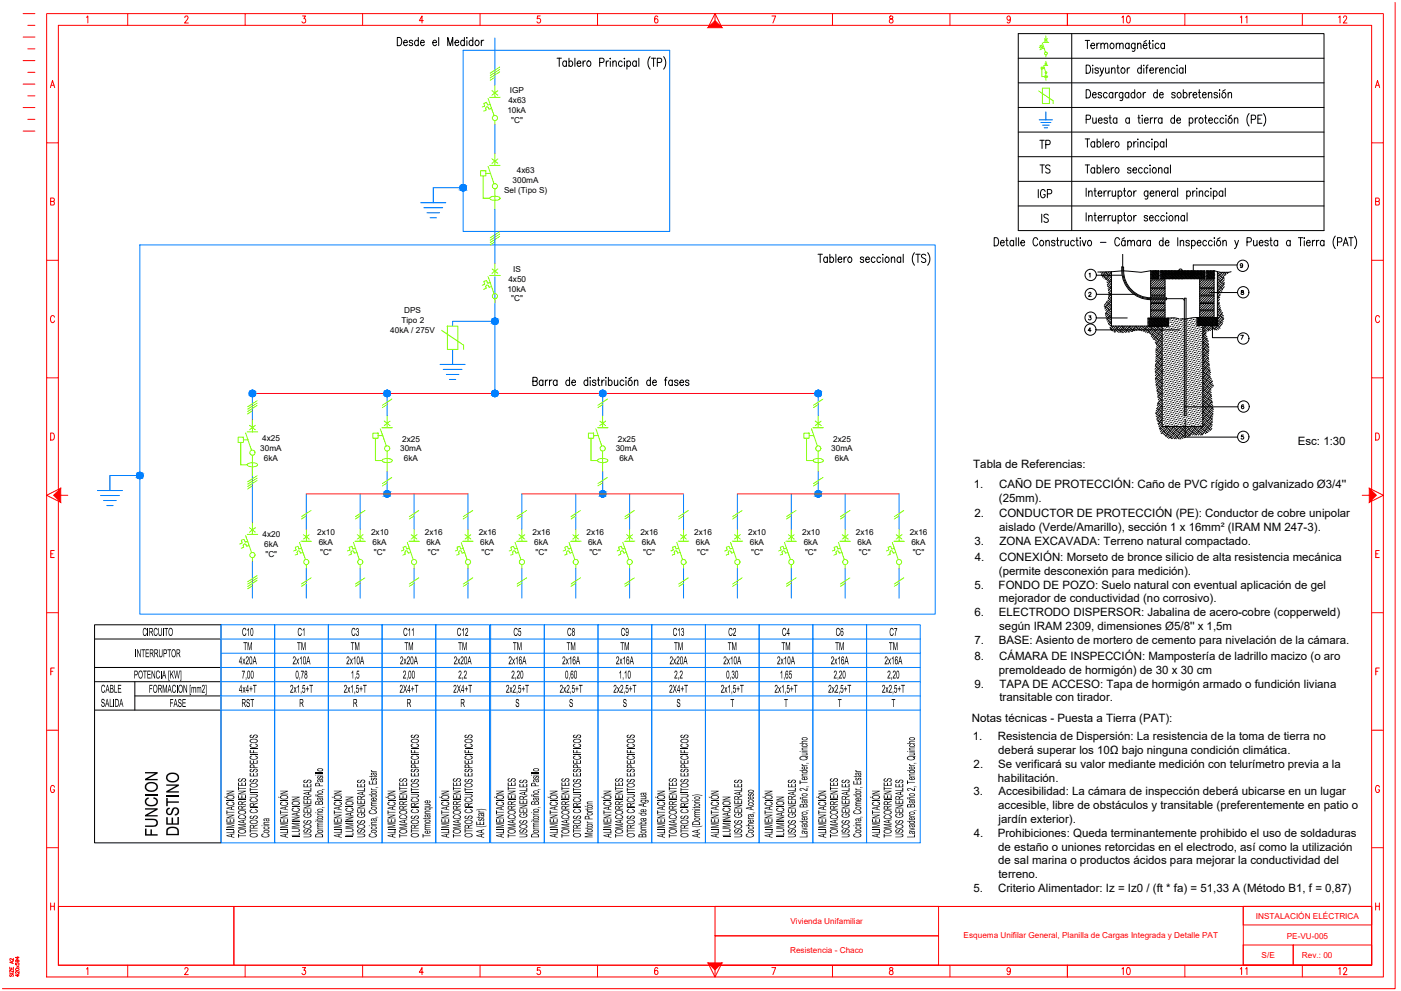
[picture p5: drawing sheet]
<svg xmlns="http://www.w3.org/2000/svg" width="594mm" height="420mm" viewBox="0 0 594 420" stroke-linecap="round" stroke-linejoin="round" font-family="sans-serif">
<defs><g id="words">
<g font-size="8.5">
<text x="66.9" y="354.8" transform="rotate(-90 66.9 354.8)">FUNCION</text>
<text x="75.8" y="354.6" transform="rotate(-90 75.8 354.6)">DESTINO</text>
</g>
<g font-size="7.1">
<text x="439.6" y="64.2">TP</text>
<text x="439.9" y="74.8">TS</text>
<text x="439.2" y="85">IGP</text>
</g>
<text font-size="6.6" x="167.2" y="20.5">Desde el Medidor</text>
<g font-size="6.6" fill="#f00">
<text x="474.5" y="414.5">10</text>
<text x="566.6" y="414.5">12</text>
</g>
<g font-size="6.2" fill="#f00">
<text x="474.5" y="10.9">10</text>
<text x="529.5" y="10.9" transform="rotate(-90 529.5 10.9)">11</text>
<text x="566.6" y="10.9">12</text>
<text x="529.5" y="414.5" transform="rotate(-90 529.5 414.5)">11</text>
</g>
<text font-size="6.2" x="445.6" y="95.6" transform="rotate(-90 445.6 95.6)">IS</text>
<g font-size="5.3">
<text x="60.4" y="269.6">CIRCUITO</text>
<text x="102.6" y="269.6">C10</text>
<text x="126.1" y="269.6">C1</text>
<text x="148.9" y="269.6">C3</text>
<text x="170.9" y="269.6">C11</text>
<text x="193.7" y="269.6">C12</text>
<text x="217.7" y="269.6">C5</text>
<text x="240.5" y="269.6">C8</text>
<text x="263.3" y="269.6">C9</text>
<text x="285.3" y="269.6">C13</text>
<text x="308.8" y="269.6">C2</text>
<text x="331.6" y="269.6">C4</text>
<text x="354.4" y="269.6">C6</text>
<text x="377.1" y="269.6">C7</text>
<text x="103.2" y="275.6">TM</text>
<text x="125.9" y="275.6">TM</text>
<text x="148.7" y="275.6">TM</text>
<text x="171.5" y="275.6">TM</text>
<text x="194.3" y="275.6">TM</text>
<text x="217.5" y="275.6">TM</text>
<text x="240.2" y="275.6">TM</text>
<text x="263" y="275.6">TM</text>
<text x="285.8" y="275.6">TM</text>
<text x="308.6" y="275.6">TM</text>
<text x="331.4" y="275.6">TM</text>
<text x="354.1" y="275.6">TM</text>
<text x="376.9" y="275.6">TM</text>
<text x="57.2" y="278.6">INTERRUPTOR</text>
<text x="101.3" y="281.7">4x20A</text>
<text x="124" y="281.7">2x10A</text>
<text x="146.8" y="281.7">2x10A</text>
<text x="169.6" y="281.7">2x20A</text>
<text x="192.4" y="281.7">2x20A</text>
<text x="215.6" y="281.7">2x16A</text>
<text x="238.4" y="281.7">2x16A</text>
<text x="261.2" y="281.7">2x16A</text>
<text x="283.9" y="281.7">2x20A</text>
<text x="306.7" y="281.7">2x10A</text>
<text x="329.5" y="281.7">2x10A</text>
<text x="352.3" y="281.7">2x16A</text>
<text x="375" y="281.7">2x16A</text>
<text x="56.8" y="287.7">POTENCIA [KW]</text>
<text x="102.5" y="287.7">7,00</text>
<text x="125.3" y="287.7">0,78</text>
<text x="148.8" y="287.7">1,5</text>
<text x="170.8" y="287.7">2,00</text>
<text x="194.3" y="287.7">2,2</text>
<text x="216.8" y="287.7">2,20</text>
<text x="239.6" y="287.7">0,60</text>
<text x="262.3" y="287.7">1,10</text>
<text x="285.9" y="287.7">2,2</text>
<text x="307.9" y="287.7">0,30</text>
<text x="330.7" y="287.7">1,65</text>
<text x="353.4" y="287.7">2,20</text>
<text x="376.2" y="287.7">2,20</text>
<text x="42.8" y="293.7">CABLE</text>
<text x="63.1" y="293.7">FORMACION [mm2]</text>
<text x="101.3" y="293.7">4x4+T</text>
<text x="123" y="293.7">2x1,5+T</text>
<text x="145.7" y="293.7">2x1,5+T</text>
<text x="169.4" y="293.7">2X4+T</text>
<text x="192.2" y="293.7">2X4+T</text>
<text x="214.5" y="293.7">2x2,5+T</text>
<text x="237.3" y="293.7">2x2,5+T</text>
<text x="260.1" y="293.7">2x2,5+T</text>
<text x="283.7" y="293.7">2X4+T</text>
<text x="305.6" y="293.7">2x1,5+T</text>
<text x="328.4" y="293.7">2x1,5+T</text>
<text x="351.2" y="293.7">2x2,5+T</text>
<text x="374" y="293.7">2x2,5+T</text>
<text x="42.8" y="299.7">SALIDA</text>
<text x="71.9" y="299.7">FASE</text>
<text x="102.4" y="299.7">RST</text>
<text x="126.9" y="299.7">R</text>
<text x="149.7" y="299.7">R</text>
<text x="172.4" y="299.7">R</text>
<text x="195.2" y="299.7">R</text>
<text x="218.5" y="299.7">S</text>
<text x="241.3" y="299.7">S</text>
<text x="264.1" y="299.7">S</text>
<text x="286.8" y="299.7">S</text>
<text x="309.7" y="299.7">T</text>
<text x="332.5" y="299.7">T</text>
<text x="355.2" y="299.7">T</text>
<text x="378" y="299.7">T</text>
<text x="99.4" y="355.2" transform="rotate(-90 99.4 355.2)">ALIMENTACIÓN</text>
<text x="104.3" y="355.2" transform="rotate(-90 104.3 355.2)">TOMACORRIENTES</text>
<text x="109.2" y="355.2" transform="rotate(-90 109.2 355.2)">OTROS CIRCUITOS ESPECIFICOS</text>
<text x="114.2" y="355.2" transform="rotate(-90 114.2 355.2)">Cocina</text>
<text x="122.1" y="355.2" transform="rotate(-90 122.1 355.2)">ALIMENTACIÓN</text>
<text x="127.1" y="355.2" transform="rotate(-90 127.1 355.2)">ILUMINACION</text>
<text x="132" y="355.2" transform="rotate(-90 132 355.2)">USOS GENERALES</text>
<text x="137" y="355.2" transform="rotate(-90 137 355.2)">Dormitorio, Baño, Pasillo</text>
<text x="144.9" y="355.2" transform="rotate(-90 144.9 355.2)">ALIMENTACIÓN</text>
<text x="149.9" y="355.2" transform="rotate(-90 149.9 355.2)">ILUMINACION</text>
<text x="154.8" y="355.2" transform="rotate(-90 154.8 355.2)">USOS GENERALES</text>
<text x="159.8" y="355.2" transform="rotate(-90 159.8 355.2)">Cocina, Comedor, Estar</text>
<text x="167.7" y="355.2" transform="rotate(-90 167.7 355.2)">ALIMENTACIÓN</text>
<text x="172.6" y="355.2" transform="rotate(-90 172.6 355.2)">TOMACORRIENTES</text>
<text x="177.6" y="355.2" transform="rotate(-90 177.6 355.2)">OTROS CIRCUITOS ESPECIFICOS</text>
<text x="182.5" y="355.2" transform="rotate(-90 182.5 355.2)">Termotanque</text>
<text x="190.5" y="355.2" transform="rotate(-90 190.5 355.2)">ALIMENTACIÓN</text>
<text x="195.4" y="355.2" transform="rotate(-90 195.4 355.2)">TOMACORRIENTES</text>
<text x="200.3" y="355.2" transform="rotate(-90 200.3 355.2)">OTROS CIRCUITOS ESPECIFICOS</text>
<text x="205.3" y="355.2" transform="rotate(-90 205.3 355.2)">AA (Estar)</text>
<text x="213.7" y="355.2" transform="rotate(-90 213.7 355.2)">ALIMENTACIÓN</text>
<text x="218.6" y="355.2" transform="rotate(-90 218.6 355.2)">TOMACORRIENTES</text>
<text x="223.6" y="355.2" transform="rotate(-90 223.6 355.2)">USOS GENERALES</text>
<text x="228.5" y="355.2" transform="rotate(-90 228.5 355.2)">Dormitorio, Baño, Pasillo</text>
<text x="236.5" y="355.2" transform="rotate(-90 236.5 355.2)">ALIMENTACIÓN</text>
<text x="241.4" y="355.2" transform="rotate(-90 241.4 355.2)">TOMACORRIENTES</text>
<text x="246.4" y="355.2" transform="rotate(-90 246.4 355.2)">OTROS CIRCUITOS ESPECIFICOS</text>
<text x="251.3" y="355.2" transform="rotate(-90 251.3 355.2)">Motor Portón</text>
<text x="259.2" y="355.2" transform="rotate(-90 259.2 355.2)">ALIMENTACIÓN</text>
<text x="264.2" y="355.2" transform="rotate(-90 264.2 355.2)">TOMACORRIENTES</text>
<text x="269.1" y="355.2" transform="rotate(-90 269.1 355.2)">OTROS CIRCUITOS ESPECIFICOS</text>
<text x="274.1" y="355.2" transform="rotate(-90 274.1 355.2)">Bomba de Agua</text>
<text x="282" y="355.2" transform="rotate(-90 282 355.2)">ALIMENTACIÓN</text>
<text x="287" y="355.2" transform="rotate(-90 287 355.2)">TOMACORRIENTES</text>
<text x="291.9" y="355.2" transform="rotate(-90 291.9 355.2)">OTROS CIRCUITOS ESPECIFICOS</text>
<text x="296.8" y="355.2" transform="rotate(-90 296.8 355.2)">AA (Dormitorio)</text>
<text x="304.8" y="355.2" transform="rotate(-90 304.8 355.2)">ALIMENTACIÓN</text>
<text x="309.7" y="355.2" transform="rotate(-90 309.7 355.2)">ILUMINACION</text>
<text x="314.7" y="355.2" transform="rotate(-90 314.7 355.2)">USOS GENERALES</text>
<text x="319.6" y="355.2" transform="rotate(-90 319.6 355.2)">Cochera, Acceso</text>
<text x="327.6" y="355.2" transform="rotate(-90 327.6 355.2)">ALIMENTACIÓN</text>
<text x="332.5" y="355.2" transform="rotate(-90 332.5 355.2)">ILUMINACION</text>
<text x="337.5" y="355.2" transform="rotate(-90 337.5 355.2)">USOS GENERALES</text>
<text x="342.4" y="355.2" transform="rotate(-90 342.4 355.2)">Lavadero, Baño 2, Tender, Quincho</text>
<text x="350.3" y="355.2" transform="rotate(-90 350.3 355.2)">ALIMENTACIÓN</text>
<text x="355.3" y="355.2" transform="rotate(-90 355.3 355.2)">TOMACORRIENTES</text>
<text x="360.2" y="355.2" transform="rotate(-90 360.2 355.2)">USOS GENERALES</text>
<text x="365.2" y="355.2" transform="rotate(-90 365.2 355.2)">Cocina, Comedor, Estar</text>
<text x="373.1" y="355.2" transform="rotate(-90 373.1 355.2)">ALIMENTACIÓN</text>
<text x="378.1" y="355.2" transform="rotate(-90 378.1 355.2)">TOMACORRIENTES</text>
<text x="383" y="355.2" transform="rotate(-90 383 355.2)">USOS GENERALES</text>
<text x="387.9" y="355.2" transform="rotate(-90 387.9 355.2)">Lavadero, Baño 2, Tender, Quincho</text>
</g>
<g font-size="4.9">
<text x="550.3" y="188.7">Esc: 1:30</text>
<text x="412.7" y="198.5">Tabla de Referencias:</text>
<text x="412.9" y="206.8">1.</text>
<text x="423.6" y="206.8">CAÑO DE PROTECCIÓN: Caño de PVC rígido o galvanizado Ø3/4''</text>
<text x="423.6" y="212.7">(25mm).</text>
<text x="413.3" y="219.4">2.</text>
<text x="423.6" y="219.4">CONDUCTOR DE PROTECCIÓN (PE): Conductor de cobre unipolar</text>
<text x="423.7" y="225.2">aislado (Verde/Amarillo), sección 1 x 16mm² (IRAM NM 247-3).</text>
<text x="413.2" y="231.1">3.</text>
<text x="423.8" y="231.1">ZONA EXCAVADA: Terreno natural compactado.</text>
<text x="413.3" y="237.8">4.</text>
<text x="423.6" y="237.8">CONEXIÓN: Morseto de bronce silicio de alta resistencia mecánica</text>
<text x="423.6" y="243.7">(permite desconexión para medición).</text>
<text x="413.2" y="249.5">5.</text>
<text x="423.5" y="249.5">FONDO DE POZO: Suelo natural con eventual aplicación de gel</text>
<text x="423.6" y="255.4">mejorador de conductividad (no corrosivo).</text>
<text x="413.2" y="261.3">6.</text>
<text x="423.5" y="261.3">ELECTRODO DISPERSOR: Jabalina de acero-cobre (copperweld)</text>
<text x="423.7" y="267.2">según IRAM 2309, dimensiones Ø5/8'' x 1,5m</text>
<text x="413.2" y="273.1">7.</text>
<text x="423.5" y="273.1">BASE: Asiento de mortero de cemento para nivelación de la cámara.</text>
<text x="413.2" y="279.8">8.</text>
<text x="423.6" y="279.8">CÁMARA DE INSPECCIÓN: Mampostería de ladrillo macizo (o aro</text>
<text x="423.6" y="285.7">premoldeado de hormigón) de 30 x 30 cm</text>
<text x="413.2" y="291.5">9.</text>
<text x="423.8" y="291.5">TAPA DE ACCESO: Tapa de hormigón armado o fundición liviana</text>
<text x="423.8" y="297.3">transitable con tirador.</text>
<text x="412.1" y="306.3">Notas técnicas - Puesta a Tierra (PAT):</text>
<text x="412.5" y="313.8">1.</text>
<text x="423.1" y="313.8">Resistencia de Dispersión: La resistencia de la toma de tierra no</text>
<text x="423.3" y="319.7">deberá superar los 10Ω bajo ninguna condición climática.</text>
<text x="412.9" y="325.6">2.</text>
<text x="423.2" y="325.6">Se verificará su valor mediante medición con telurímetro previa a la</text>
<text x="423.1" y="331.4">habilitación.</text>
<text x="412.8" y="337.2">3.</text>
<text x="423.5" y="337.2">Accesibilidad: La cámara de inspección deberá ubicarse en un lugar</text>
<text x="423.3" y="343.1">accesible, libre de obstáculos y transitable (preferentemente en patio o</text>
<text x="423.5" y="349">jardín exterior).</text>
<text x="412.9" y="354.9">4.</text>
<text x="423.1" y="354.9">Prohibiciones: Queda terminantemente prohibido el uso de soldaduras</text>
<text x="423.3" y="360.7">de estaño o uniones retorcidas en el electrodo, así como la utilización</text>
<text x="423.3" y="366.5">de sal marina o productos ácidos para mejorar la conductividad del</text>
<text x="423.4" y="372.3">terreno.</text>
<text x="412.8" y="378.2">5.</text>
<text x="423.2" y="378.2">Criterio Alimentador: Iz = Iz0 / (ft * fa) = 51,33 A (Método B1, f = 0,87)</text>
</g>
<g font-size="3.5">
<text x="216.2" y="39.6">IGP</text>
<text x="215.1" y="47.9">10kA</text>
<text x="215.6" y="43.7">4x63</text>
<text x="216.8" y="52.1">&quot;C&quot;</text>
<text x="217.3" y="77.5">300mA</text>
<text x="219.2" y="73.4">4x63</text>
<text x="213.7" y="81.7">Sel (Tipo S)</text>
<text x="215.6" y="119.4">4x50</text>
<text x="217.6" y="115.3">IS</text>
<text x="215.1" y="123.6">10kA</text>
<text x="216.8" y="127.8">&quot;C&quot;</text>
<text x="170.2" y="137">Tipo 2</text>
<text x="171.4" y="132.9">DPS</text>
<text x="165.5" y="141.2">40kA / 275V</text>
<text x="110.3" y="191.3">30mA</text>
<text x="111.2" y="187.1">4x25</text>
<text x="169.7" y="191.4">30mA</text>
<text x="170.6" y="187.3">2x25</text>
<text x="261.1" y="191.4">30mA</text>
<text x="262" y="187.3">2x25</text>
<text x="352.5" y="191.4">30mA</text>
<text x="353.4" y="187.3">2x25</text>
<text x="111.9" y="195.5">6kA</text>
<text x="171.3" y="195.6">6kA</text>
<text x="262.7" y="195.6">6kA</text>
<text x="354.1" y="195.6">6kA</text>
<text x="111.3" y="227.7">4x20</text>
<text x="134.5" y="227">2x10</text>
<text x="157.3" y="227">2x10</text>
<text x="180.1" y="227">2x16</text>
<text x="203" y="227">2x16</text>
<text x="225.8" y="227">2x16</text>
<text x="248.7" y="227">2x16</text>
<text x="271.5" y="227">2x16</text>
<text x="294.4" y="227">2x16</text>
<text x="317.3" y="227">2x10</text>
<text x="340.1" y="227">2x10</text>
<text x="362.9" y="227">2x16</text>
<text x="385.8" y="227">2x16</text>
<text x="112" y="231.8">6kA</text>
<text x="135.2" y="231.1">6kA</text>
<text x="158" y="231.1">6kA</text>
<text x="180.8" y="231.1">6kA</text>
<text x="203.7" y="231.1">6kA</text>
<text x="226.5" y="231.1">6kA</text>
<text x="249.4" y="231.1">6kA</text>
<text x="272.2" y="231.1">6kA</text>
<text x="295" y="231.1">6kA</text>
<text x="318" y="231.1">6kA</text>
<text x="340.8" y="231.1">6kA</text>
<text x="363.6" y="231.1">6kA</text>
<text x="386.4" y="231.1">6kA</text>
<text x="112.6" y="236">&quot;C&quot;</text>
<text x="135.7" y="235.3">&quot;C&quot;</text>
<text x="158.6" y="235.3">&quot;C&quot;</text>
<text x="181.4" y="235.3">&quot;C&quot;</text>
<text x="204.2" y="235.3">&quot;C&quot;</text>
<text x="227.1" y="235.3">&quot;C&quot;</text>
<text x="249.9" y="235.3">&quot;C&quot;</text>
<text x="272.8" y="235.3">&quot;C&quot;</text>
<text x="295.6" y="235.3">&quot;C&quot;</text>
<text x="318.5" y="235.3">&quot;C&quot;</text>
<text x="341.4" y="235.3">&quot;C&quot;</text>
<text x="364.2" y="235.3">&quot;C&quot;</text>
<text x="387" y="235.3">&quot;C&quot;</text>
</g>
<g font-size="3.5" fill="#f00">
<text x="532.6" y="389.5">INSTALACIÓN ELÉCTRICA</text>
<text x="335.2" y="391.8">Vivienda Unifamiliar</text>
<text x="408.6" y="397.7">Esquema Unifilar General, Planilla de Cargas Integrada y Detalle PAT</text>
<text x="545.6" y="398">PE-VU-005</text>
<text x="335" y="404.2">Resistencia - Chaco</text>
<text x="535" y="406.2">S/E</text>
<text x="552.1" y="406.2">Rev.: 00</text>
</g>
</g></defs>
<!-- layer: ELECT - UNIFILAR - INTERRUPTORES -->
<g fill="none" stroke="#7fff00" stroke-width=".42">
<path d="M442 18.2l1.3 3.9M442.3 18h1.2M442.4 19.6l-.5 .1-.3-.6-.6 .2 .2 .7-.6 .2M442.9 16.5l.6 .5 .7-.5M442.9 17.5l.6-.5 .7 .5M443.5 15.2v2.8h1.2M208.6 38.5l1.3 .9 1.2-.9M209.9 36.1v5.2h2.2M209.9 32.8l-2.1 1.3M211.9 28.5l-4.1 2.5M211.9 29.5l-4.1 2.6M211.9 30.5l-4.1 2.6"/>
<path d="M440.4 38.6l6.2 4.1v1.2M441.4 28.5h.8v.8h-.8zM441.8 29.3v3.2h1M442 37.4h3v6.5h-3zM442.2 28.9h.7M442.5 27.9l.9 2.5M442.8 20.5l-.6 .2-.5-.5-.2 .7-.5 .2M442.8 27.7h.7M442.8 32.4h.1a.64 .64 0 0 1 .7-.4 .64 .64 0 0 1 .5 .7l-.8 .1zM443.1 26.8l.4 .3 .4-.3M443.1 27.4l.4-.3 .4 .3M443.5 26v1.7h.8"/>
<path d="M443.5 23.3v.9M443.5 31.1v3M207 41.7l2.5 7.3M207.6 41.3h2.3M207.8 44.2l-1 .4-.5-1.2-1.1 .4 .4 1.2-1.1 .4M208.4 46l-1 .3-.2-.6a.62 .62 0 0 0-.8-.4 .62 .62 0 0 0-.4 .8l.2 .7-1.1 .3M208.6 40.4l1.3-1 1.2 1M209.9 51.1v1.8M203.8 72.4h2.2v2.2h-2.2zM204.9 74.6v9.5h2.8M206 73.5h2M207 70.6l2.5 7.3"/>
<path d="M207.6 70.1h2.3M208.6 67.3l1.3 1 1.2-1M208.6 69.2l1.3-.9 1.2 .9M209.9 65v5.1h2.2M207.8 83.8l1-.5 1.2-.1a1.62 1.62 0 0 1 2 1 3.2 3.2 0 0 1-4.3-.2zM209.9 80v8.8M211.9 98.3l-4.1 2.6M211.9 99.3l-4.1 2.5M207 117.3l2.5 7.3M207.6 116.8h2.3M207.8 119.7l-1 .4-.5-1.2-1.1 .4 .4 1.2-1.1 .4M208.6 114l1.3 .9 1.2-.9"/>
<path d="M208.6 115.9l1.3-1 1.2 1M209.9 111.6v5.2h2.2M209.9 102.6l-2.1 1.3M211.9 100.3l-4.1 2.6M189.7 138.3h4.5v9.8h-4.5zM208.4 121.5l-1 .4-.2-.6a.62 .62 0 0 0-.8-.4 .62 .62 0 0 0-.4 .8l.2 .6-1.1 .4M209.9 126.7v1.7M187.2 140.1l9.4 6.3v1.7M107 178v5.1h2.3M107 174.2l-2 1.3M109 169.9l-4 2.6M109 170.9l-4 2.6"/>
<path d="M109 171.9l-4 2.6M162.9 178.5l1.3 1 1.2-1M164.2 176.2v5.1h2.2M164.2 171.5l-2.1 1.3M166.2 169.2l-4.1 2.6M254.3 178.5l1.3 1 1.2-1M255.6 176.2v5.1h2.2M255.6 171.5l-2.1 1.3M257.6 169.2l-4.1 2.6M345.7 178.5l1.3 1 1.2-1M347 176.2v5.1h2.2M347 171.5l-2 1.3"/>
<path d="M349 169.2l-4 2.6M101 185.4h2.2v2.2h-2.2zM102.1 187.6v9.5h2.7M103.2 186.5h1.9M104.1 183.6l2.6 7.3M104.8 183.1h2.2M104.9 196.8l1-.5 1.2-.1a1.65 1.65 0 0 1 2.1 1 3.2 3.2 0 0 1-4.4-.2zM105.8 180.3l1.2 1 1.3-1M105.8 182.2l1.2-.9 1.3 .9M107 193v8.8M158.1 183.6h2.2v2.2h-2.2zM159.2 185.8v9.5h2.8"/>
<path d="M160.3 184.7h2M161.3 181.8l2.5 7.3M161.9 181.3h2.3M162.1 195l1-.5 1.2-.1a1.7 1.7 0 0 1 2 1 3.2 3.2 0 0 1-4.3-.2zM162.9 180.4l1.3-.9 1.2 .9M164.2 191.2v8.8M249.5 183.6h2.2v2.2h-2.2zM250.6 185.8v9.5h2.8M251.7 184.7h2M252.7 181.8l2.5 7.3M253.3 181.3h2.3M253.5 195l1-.5 1.2-.1a1.66 1.66 0 0 1 2 1 3.2 3.2 0 0 1-4.3-.2z"/>
<path d="M254.3 180.4l1.3-.9 1.2 .9M255.6 191.2v8.8M340.9 183.6h2.2v2.2h-2.2zM342 185.8v9.5h2.8M343.1 184.7h2M344.1 181.8l2.5 7.3M344.7 181.3h2.3M344.9 195l1-.5 1.2-.1a1.7 1.7 0 0 1 2 1 3.2 3.2 0 0 1-4.3-.2zM345.7 180.4l1.3-.9 1.2 .9M347 191.2v8.8M107 206l-2 1.3M109 201.7l-4 2.6"/>
<path d="M109 202.7l-4 2.6M109 203.7l-4 2.6M129.9 218.7l-2 1.3M131.9 216.4l-4 2.6M152.7 218.7l-2 1.3M154.7 216.4l-4 2.6M164.2 204.7l-2.1 1.3M166.2 202.4l-4.1 2.6M175.6 218.7l-2 1.3M177.6 216.4l-4 2.6M198.4 218.7l-2 1.3M200.5 216.4l-4.1 2.6"/>
<path d="M221.3 218.7l-2 1.3M223.3 216.4l-4 2.6M244.1 218.7l-2 1.3M246.2 216.4l-4.1 2.6M255.6 204.7l-2.1 1.3M257.6 202.4l-4.1 2.6M267 218.7l-2 1.3M269 216.4l-4 2.6M289.8 218.7l-2 1.3M291.9 216.4l-4.1 2.6M312.7 218.7l-2 1.3M314.7 216.4l-4 2.6"/>
<path d="M335.5 218.7l-2 1.3M337.6 216.4l-4.1 2.6M347 204.7l-2 1.3M349 202.4l-4 2.6M358.4 218.7l-2 1.3M360.4 216.4l-4 2.6M381.2 218.7l-2 1.3M383.3 216.4l-4.1 2.6M104.1 227l2.6 7.3M104.8 226.6h2.2M105 229.5l-1.1 .4-.4-1.2-1.2 .4 .5 1.2-1.1 .3M105.6 231.3l-1.1 .3-.2-.6a.62 .62 0 0 0-.8-.4 .62 .62 0 0 0-.3 .8l.1 .6-1 .4"/>
<path d="M105.8 223.7l1.2 1 1.3-1M105.8 225.7l1.2-1 1.3 1M107 221.4v5.2h2.3M107 236.4v1.8M126 234.4l.2 .6-1.1 .3M127 230l2.5 7.3M127.6 229.5h2.3M127.9 232.4l-1.1 .4-.4-1.2-1.2 .4 .4 1.2-1.1 .4M128.5 234.2l-1.1 .4-.2-.6a.62 .62 0 0 0-.8-.4 .62 .62 0 0 0-.4 .8M128.7 226.7l1.2 .9 1.2-.9M128.7 228.6l1.2-1 1.2 1M129.9 224.3v5.2h2.2"/>
<path d="M129.9 239.4v1.7M149.9 230l2.5 7.3M150.5 229.5h2.2M150.7 232.4l-1.1 .4-.4-1.2-1.2 .4 .4 1.2-1 .4M151.3 234.2l-1.1 .4-.2-.6a.62 .62 0 0 0-.7-.4 .62 .62 0 0 0-.4 .8l.2 .6-1.1 .3M151.5 226.7l1.2 .9 1.3-.9M151.5 228.6l1.2-1 1.3 1M152.7 224.3v5.2h2.3M152.7 239.4v1.7M172.7 230l2.5 7.3M173.3 229.5h2.3M173.6 232.4l-1.1 .4-.4-1.2-1.2 .4 .4 1.2-1.1 .4"/>
<path d="M174.2 234.2l-1.1 .4-.2-.6a.62 .62 0 0 0-.8-.4 .62 .62 0 0 0-.4 .8l.2 .6-1.1 .3M174.4 226.7l1.2 .9 1.2-.9M174.4 228.6l1.2-1 1.2 1M175.6 224.3v5.2h2.2M175.6 239.4v1.7M195.6 230l2.5 7.3M196.2 229.5h2.2M196.4 232.4l-1.1 .4-.4-1.2-1.2 .4 .4 1.2-1 .4M197 234.2l-1.1 .4-.2-.6a.62 .62 0 0 0-.7-.4 .62 .62 0 0 0-.4 .8l.2 .6-1.1 .3M197.2 226.7l1.2 .9 1.3-.9M197.2 228.6l1.2-1 1.3 1M198.4 224.3v5.2h2.3"/>
<path d="M198.4 239.4v1.7M218.4 230l2.5 7.3M219 229.5h2.3M219.3 232.4l-1.1 .4-.4-1.2-1.2 .4 .4 1.2-1.1 .4M219.9 234.2l-1.1 .4-.2-.6a.62 .62 0 0 0-.8-.4 .62 .62 0 0 0-.4 .8l.2 .6-1.1 .3M220.1 226.7l1.2 .9 1.2-.9M220.1 228.6l1.2-1 1.2 1M221.3 224.3v5.2h2.2M221.3 239.4v1.7M241.3 230l2.5 7.3M241.4 234l.2 .6 1.1-.4M241.4 233.9a.63 .63 0 0 0-.8-.3 .63 .63 0 0 0-.4 .8l.3 .6-1.1 .3"/>
<path d="M241.9 229.5h2.2M242.1 232.4l-1.1 .4-.4-1.2-1.2 .4 .4 1.2-1 .4M242.9 226.7l1.2 .9 1.3-.9M242.9 228.6l1.2-1 1.3 1M244.1 224.3v5.2h2.3M244.1 239.4v1.7M264.1 230l2.5 7.3M264.7 229.5h2.3M265 232.4l-1.1 .4-.4-1.2-1.2 .4 .4 1.2-1.1 .4M265.6 234.2l-1.1 .4-.2-.6a.62 .62 0 0 0-.8-.4 .62 .62 0 0 0-.4 .8l.2 .6-1.1 .3M265.8 226.7l1.2 .9 1.2-.9M265.8 228.6l1.2-1 1.2 1"/>
<path d="M267 224.3v5.2h2.2M267 239.4v1.7M287 230l2.5 7.3M287.6 229.5h2.2M287.8 232.4l-1.1 .4-.4-1.2-1.2 .4 .4 1.2-1 .4M288.4 234.2l-1.1 .4-.2-.6a.62 .62 0 0 0-.8-.4 .62 .62 0 0 0-.3 .8l.2 .6-1.1 .3M288.6 226.7l1.2 .9 1.3-.9M288.6 228.6l1.2-1 1.3 1M289.8 224.3v5.2h2.3M289.8 239.4v1.7M309.8 230l2.5 7.3M310.5 229.5h2.2"/>
<path d="M310.7 232.4l-1.1 .4-.4-1.2-1.2 .4 .4 1.2-1.1 .4M311.3 234.2l-1.1 .4-.2-.6a.62 .62 0 0 0-.8-.4 .62 .62 0 0 0-.4 .8l.2 .6-1.1 .3M311.5 226.7l1.2 .9 1.2-.9M311.5 228.6l1.2-1 1.2 1M312.7 224.3v5.2h2.2M312.7 239.4v1.7M331.6 234.4l.3 .6-1.1 .3M332.7 230l2.5 7.3M333.3 229.5h2.2M333.5 232.4l-1.1 .4-.4-1.2-1.2 .4 .4 1.2-1 .4M334.1 234.2l-1.1 .4-.2-.6a.62 .62 0 0 0-.8-.4 .62 .62 0 0 0-.3 .8M334.3 226.7l1.2 .9 1.3-.9"/>
<path d="M334.3 228.6l1.2-1 1.3 1M335.5 224.3v5.2h2.3M335.5 239.4v1.7M355.5 230l2.5 7.3M356.2 229.5h2.2M356.4 232.4l-1.1 .4-.4-1.2-1.2 .4 .4 1.2-1.1 .4M357 234.2l-1.1 .4-.2-.6a.62 .62 0 0 0-.8-.4 .62 .62 0 0 0-.4 .8l.2 .6-1.1 .3M357.2 226.7l1.2 .9 1.2-.9M357.2 228.6l1.2-1 1.2 1M358.4 224.3v5.2h2.2M358.4 239.4v1.7M378.4 230l2.5 7.3"/>
<path d="M379 229.5h2.2M379.2 232.4l-1.1 .4-.4-1.2-1.2 .4 .4 1.2-1 .4M379.8 234.2l-1.1 .4-.2-.6a.62 .62 0 0 0-.8-.4 .62 .62 0 0 0-.3 .8l.2 .6-1.1 .3M380 226.7l1.2 .9 1.3-.9M380 228.6l1.2-1 1.3 1M381.2 224.3v5.2h2.3M381.2 239.4v1.7M107 248.3l-2 1.4M109 244.1l-4 2.5M109 245.1l-4 2.5M109 246.1l-4 2.5M129.9 247.3l-2 1.3"/>
<path d="M131.9 245l-4 2.6M152.7 247.3l-2 1.3M154.7 245l-4 2.6M175.6 247.3l-2 1.3M177.6 245l-4 2.6M198.4 247.3l-2 1.3M200.5 245l-4.1 2.6M221.3 247.3l-2 1.3M223.3 245l-4 2.6M244.1 247.3l-2 1.3M246.2 245l-4.1 2.6M267 247.3l-2 1.3"/>
<path d="M269 245l-4 2.6M289.8 247.3l-2 1.3M291.9 245l-4.1 2.6M312.7 247.3l-2 1.3M314.7 245l-4 2.6M335.5 247.3l-2 1.3M337.6 245l-4.1 2.6M358.4 247.3l-2 1.3M360.4 245l-4 2.6M381.2 247.3l-2 1.3M383.3 245l-4.1 2.6"/>
<circle cx="443.5" cy="22.7" r=".58"/>
<circle cx="443.5" cy="30.7" r=".37"/>
<circle cx="209.9" cy="50" r="1.09"/>
<circle cx="209.9" cy="78.9" r="1.09"/>
<circle cx="209.9" cy="125.6" r="1.09"/>
<circle cx="107" cy="191.9" r="1.09"/>
<circle cx="164.2" cy="190.1" r="1.09"/>
<circle cx="255.6" cy="190.1" r="1.09"/>
<circle cx="347" cy="190.1" r="1.09"/>
<circle cx="107" cy="235.3" r="1.09"/>
<circle cx="129.9" cy="238.3" r="1.09"/>
<circle cx="152.7" cy="238.3" r="1.09"/>
<circle cx="175.6" cy="238.3" r="1.09"/>
<circle cx="198.5" cy="238.3" r="1.09"/>
<circle cx="221.3" cy="238.3" r="1.09"/>
<circle cx="244.2" cy="238.3" r="1.09"/>
<circle cx="267" cy="238.3" r="1.09"/>
<circle cx="289.9" cy="238.3" r="1.09"/>
<circle cx="312.7" cy="238.3" r="1.09"/>
<circle cx="335.6" cy="238.3" r="1.09"/>
<circle cx="358.4" cy="238.3" r="1.09"/>
<circle cx="381.3" cy="238.3" r="1.09"/>
</g>
<!-- layer: ELECT - UNIFILAR - CONDUCTOR -->
<g fill="none" stroke="#007fff" stroke-width=".42">
<path d="M209.9 16.1v20M196.4 21.3h87.6v76.8h-87.6zM209.9 52.9v12.1M183.7 79.6h12.7M209.9 88.8v22.8M59.3 103.8h337.3v156.6h-337.3zM209.9 117.3v49.5M209.9 136.2h-18v2.1M107 166.8v15M164.2 166.8v9.4M255.6 166.8v9.4M347 166.8v9.4"/>
<path d="M107 198.5v22.9M46.6 201.6h12.7M129.9 209.4v14.9M152.7 209.4v14.9M164.2 200v9.4M175.6 209.4v14.9M198.4 209.4v14.9M221.3 209.4v14.9M244.1 209.4v14.9M255.6 200v9.4M267 209.4v14.9M289.8 209.4v14.9"/>
<path d="M312.7 209.4v14.9M335.5 209.4v14.9M347 200v9.4M358.4 209.4v14.9M381.2 209.4v14.9M107 238.2v15.4M129.9 241.1v12.5M152.7 241.1v12.5M175.6 241.1v12.5M198.4 241.1v12.5M221.3 241.1v12.5M244.1 241.1v12.5"/>
<path d="M267 241.1v12.5M289.8 241.1v12.5M312.7 241.1v12.5M335.5 241.1v12.5M358.4 241.1v12.5M381.2 241.1v12.5"/>
<circle cx="196.4" cy="79.6" r="1.37"/>
<circle cx="107" cy="166.8" r="1.37"/>
<circle cx="164.2" cy="166.8" r="1.37"/>
<circle cx="209.9" cy="166.8" r="1.37"/>
<circle cx="255.6" cy="166.8" r="1.37"/>
<circle cx="347" cy="166.8" r="1.37"/>
<circle cx="59.3" cy="201.6" r="1.37"/>
</g>
<!-- layer: ELECT - UNIFILAR - BARRAS -->
<path d="M107 166.8h240M129.9 209.4h68.5M221.3 209.4h68.5M312.7 209.4h68.5" fill="none" stroke="#ff003f" stroke-width=".42"/>
<!-- layer: ELECT-FUERZA-MOTRIZ -->
<g fill="none" stroke="#00f" stroke-width=".42">
<path d="M440.7 50.8h5.6M441.4 51.9h4.2M442.1 53.1h2.8M442.8 54.2h1.4M443.5 47.4v3.4M183.7 79.6v6.4M178.4 86h10.6M179.8 88.1h7.9M181.1 90.2h5.3M182.4 92.3h2.6M186.6 154.5h10.6M187.9 156.6h8"/>
<path d="M189.3 158.8h5.3M191.9 148.1v6.4M190.6 160.9h2.6M41.3 208h10.6M42.6 210.1h8M44 212.2h5.3M45.3 214.3h2.6M46.6 201.6v6.4"/>
</g>
<!-- layer: ELECT - UNIFILAR - CONDUCTOR -->
<g fill="#007fff" stroke="#007fff" stroke-width=".42">
<path d="M196.3 78.2l.5 .1zM196 78.3h.8z"/>
<path d="M196 78.3l1 .1zM195.8 78.4h1.2z"/>
<path d="M195.8 78.4l1.4 .1zM195.6 78.5h1.6z"/>
<path d="M195.6 78.5l1.8 .2zM195.6 78.5l1.8 .2h-2z"/>
<path d="M195.4 78.7l2.2 .2zM195.4 78.7l2.2 .2h-2.4z"/>
<path d="M195.2 78.9l2.5 .2-.1-.2zM195.2 78.9l2.5 .2h-2.6z"/>
<path d="M195.1 79.1l2.6 .2v-.2zM195.1 79.1l2.6 .2h-2.6z"/>
<path d="M195.1 79.3l2.7 .3-.1-.3zM195.1 79.3l2.7 .3h-2.8z"/>
<path d="M195 79.6l2.7 .2 .1-.2zM195 79.6l2.7 .2h-2.6z"/>
<path d="M195.1 79.8l2.6 .3v-.3zM195.1 79.8l2.6 .3h-2.6z"/>
<path d="M195.1 80.1h2.6zM195.1 80.1l2.5 .2z"/>
<path d="M195.2 80.3h2.4zM195.2 80.3l2.2 .2z"/>
<path d="M195.4 80.5h2zM195.4 80.5l1.8 .2z"/>
<path d="M195.6 80.7h1.6zM195.6 80.7l1.4 .1z"/>
<path d="M195.8 80.8h1.2zM195.8 80.8l1 .1z"/>
<path d="M196 80.9h.8zM196 80.9l.5 .1z"/>
<path d="M59.2 200.3h.5zM58.9 200.3h.8z"/>
<path d="M58.9 200.3l1 .1zM58.7 200.4h1.2z"/>
<path d="M58.7 200.4l1.4 .1zM58.5 200.5h1.6z"/>
<path d="M58.5 200.5l1.8 .2zM58.3 200.7h2z"/>
<path d="M58.3 200.7l2.2 .2zM58.3 200.7l2.2 .2h-2.4z"/>
<path d="M58.1 200.9l2.5 .2-.1-.2zM58.1 200.9l2.5 .2h-2.6z"/>
<path d="M58 201.1l2.6 .3v-.3zM58 201.1l2.6 .3h-2.7z"/>
<path d="M57.9 201.4l2.7 .2v-.2zM57.9 201.4l2.7 .2h-2.7z"/>
<path d="M57.9 201.6l2.7 .3v-.3zM57.9 201.6l2.7 .3h-2.7z"/>
<path d="M57.9 201.9l2.7 .2v-.2zM57.9 201.9l2.7 .2h-2.6z"/>
<path d="M58 202.1l2.5 .2 .1-.2zM58 202.1l2.5 .2h-2.4z"/>
<path d="M58.1 202.3h2.4zM58.1 202.3l2.2 .2z"/>
<path d="M58.3 202.5h2zM58.3 202.5l1.8 .2z"/>
<path d="M58.5 202.7h1.6zM58.5 202.7l1.4 .1z"/>
<path d="M58.7 202.8h1.2zM58.7 202.8l1 .1z"/>
<path d="M58.9 202.9h.8zM58.9 202.9l.5 .1z"/>
<path d="M209.7 165.5h.5zM209.5 165.5h.7z"/>
<path d="M209.5 165.5l1 .1zM209.3 165.6h1.2z"/>
<path d="M209.3 165.6l1.4 .1zM209 165.7h1.7z"/>
<path d="M209 165.7l1.9 .2zM209 165.7l1.9 .2h-2z"/>
<path d="M208.9 165.9l2.1 .2zM208.9 165.9l2.1 .2h-2.3z"/>
<path d="M208.7 166.1l2.4 .2zM208.7 166.1l2.4 .2h-2.5z"/>
<path d="M208.6 166.3l2.6 .3-.1-.3zM208.6 166.3l2.6 .3h-2.7z"/>
<path d="M208.5 166.6l2.7 .2v-.2zM208.5 166.6l2.7 .2h-2.7z"/>
<path d="M208.5 166.8l2.7 .3v-.3zM208.5 166.8l2.7 .3h-2.7z"/>
<path d="M208.5 167.1l2.6 .2 .1-.2zM208.5 167.1l2.6 .2h-2.5z"/>
<path d="M208.6 167.3h2.5zM208.6 167.3l2.4 .2z"/>
<path d="M208.7 167.5h2.3zM208.7 167.5l2.2 .2z"/>
<path d="M208.9 167.7h2zM208.9 167.7l1.8 .2z"/>
<path d="M209 167.9h1.7zM209 167.9l1.5 .1z"/>
<path d="M209.3 168h1.2zM209.3 168l.9 .1z"/>
<path d="M209.5 168.1h.7zM209.5 168.1l.5 .1z"/>
<path d="M164 165.5h.5zM163.8 165.5h.7z"/>
<path d="M163.8 165.5l1 .1zM163.5 165.6h1.3z"/>
<path d="M163.5 165.6l1.5 .1zM163.3 165.7h1.7z"/>
<path d="M163.3 165.7l1.9 .2zM163.3 165.7l1.9 .2h-2z"/>
<path d="M163.2 165.9l2.1 .2zM163.2 165.9l2.1 .2h-2.3z"/>
<path d="M163 166.1l2.4 .2zM163 166.1l2.4 .2h-2.5z"/>
<path d="M162.9 166.3l2.6 .3-.1-.3zM162.9 166.3l2.6 .3h-2.7z"/>
<path d="M162.8 166.6l2.7 .2v-.2zM162.8 166.6l2.7 .2h-2.7z"/>
<path d="M162.8 166.8l2.7 .3v-.3zM162.8 166.8l2.7 .3h-2.7z"/>
<path d="M162.8 167.1l2.6 .2 .1-.2zM162.8 167.1l2.6 .2h-2.5z"/>
<path d="M162.9 167.3h2.5zM162.9 167.3l2.4 .2z"/>
<path d="M163 167.5h2.3zM163 167.5l2.2 .2z"/>
<path d="M163.2 167.7h2zM163.2 167.7l1.8 .2z"/>
<path d="M163.3 167.9h1.7zM163.3 167.9l1.5 .1z"/>
<path d="M163.5 168h1.3zM163.5 168l1 .1z"/>
<path d="M163.8 168.1h.7zM163.8 168.1l.5 .1z"/>
<path d="M164 208l.5 .1zM163.8 208.1h.7z"/>
<path d="M163.8 208.1l1 .1zM163.5 208.2h1.3z"/>
<path d="M163.5 208.2l1.5 .1zM163.3 208.3h1.7z"/>
<path d="M163.3 208.3l1.9 .2zM163.3 208.3l1.9 .2h-2z"/>
<path d="M163.2 208.5l2.1 .2zM163.2 208.5l2.1 .2h-2.3z"/>
<path d="M163 208.7l2.4 .2-.1-.2zM163 208.7l2.4 .2h-2.5z"/>
<path d="M162.9 208.9l2.6 .2-.1-.2zM162.9 208.9l2.6 .2h-2.7z"/>
<path d="M162.8 209.1l2.7 .3v-.3zM162.8 209.1l2.7 .3h-2.7z"/>
<path d="M162.8 209.4l2.7 .2v-.2zM162.8 209.4l2.7 .2h-2.7z"/>
<path d="M162.8 209.6l2.6 .3 .1-.3zM162.8 209.6l2.6 .3h-2.5z"/>
<path d="M162.9 209.9l2.4 .2 .1-.2zM162.9 209.9l2.4 .2h-2.3z"/>
<path d="M163 210.1h2.3zM163 210.1l2.2 .2z"/>
<path d="M163.2 210.3h2zM163.2 210.3l1.8 .2z"/>
<path d="M163.3 210.5h1.7zM163.3 210.5l1.5 .1z"/>
<path d="M163.5 210.6h1.3zM163.5 210.6l1 .1z"/>
<path d="M163.8 210.7h.7zM163.8 210.7h.5z"/>
<path d="M255.4 165.5h.5zM255.2 165.5h.7z"/>
<path d="M255.2 165.5l1 .1zM255 165.6h1.2z"/>
<path d="M255 165.6l1.4 .1zM254.7 165.7h1.7z"/>
<path d="M254.7 165.7l1.9 .2zM254.6 165.9h2z"/>
<path d="M254.6 165.9l2.1 .2zM254.6 165.9l2.1 .2h-2.3z"/>
<path d="M254.4 166.1l2.4 .2zM254.4 166.1l2.4 .2h-2.5z"/>
<path d="M254.3 166.3l2.6 .3-.1-.3zM254.3 166.3l2.6 .3h-2.7z"/>
<path d="M254.2 166.6l2.7 .2v-.2zM254.2 166.6l2.7 .2h-2.7z"/>
<path d="M254.2 166.8l2.7 .3v-.3zM254.2 166.8l2.7 .3h-2.7z"/>
<path d="M254.2 167.1l2.6 .2 .1-.2zM254.2 167.1l2.6 .2h-2.5z"/>
<path d="M254.3 167.3h2.5zM254.3 167.3l2.4 .2z"/>
<path d="M254.4 167.5h2.3zM254.4 167.5l2.2 .2z"/>
<path d="M254.6 167.7h2zM254.6 167.7l1.8 .2z"/>
<path d="M254.7 167.9h1.7zM254.7 167.9l1.5 .1z"/>
<path d="M255 168h1.2zM255 168l.9 .1z"/>
<path d="M255.2 168.1h.7zM255.2 168.1l.5 .1z"/>
<path d="M255.4 208l.5 .1zM255.2 208.1h.7z"/>
<path d="M255.2 208.1l1 .1zM255 208.2h1.2z"/>
<path d="M255 208.2l1.4 .1zM254.7 208.3h1.7z"/>
<path d="M254.7 208.3l1.9 .2zM254.6 208.5h2z"/>
<path d="M254.6 208.5l2.1 .2zM254.6 208.5l2.1 .2h-2.3z"/>
<path d="M254.4 208.7l2.4 .2-.1-.2zM254.4 208.7l2.4 .2h-2.5z"/>
<path d="M254.3 208.9l2.6 .2-.1-.2zM254.3 208.9l2.6 .2h-2.7z"/>
<path d="M254.2 209.1l2.7 .3v-.3zM254.2 209.1l2.7 .3h-2.7z"/>
<path d="M254.2 209.4l2.7 .2v-.2zM254.2 209.4l2.7 .2h-2.7z"/>
<path d="M254.2 209.6l2.6 .3 .1-.3zM254.2 209.6l2.6 .3h-2.5z"/>
<path d="M254.3 209.9l2.4 .2 .1-.2zM254.3 209.9l2.4 .2h-2.3z"/>
<path d="M254.4 210.1h2.3zM254.4 210.1l2.2 .2z"/>
<path d="M254.6 210.3h2zM254.6 210.3l1.8 .2z"/>
<path d="M254.7 210.5h1.7zM254.7 210.5l1.5 .1z"/>
<path d="M255 210.6h1.2zM255 210.6l.9 .1z"/>
<path d="M255.2 210.7h.7zM255.2 210.7h.5z"/>
<path d="M346.8 165.5h.5zM346.6 165.5h.7z"/>
<path d="M346.6 165.5l1 .1zM346.4 165.6h1.2z"/>
<path d="M346.4 165.6l1.4 .1zM346.1 165.7h1.7z"/>
<path d="M346.1 165.7l1.9 .2zM346 165.9h2z"/>
<path d="M346 165.9l2.1 .2zM346 165.9l2.1 .2h-2.3z"/>
<path d="M345.8 166.1l2.4 .2zM345.8 166.1l2.4 .2h-2.5z"/>
<path d="M345.7 166.3l2.6 .3-.1-.3zM345.7 166.3l2.6 .3h-2.7z"/>
<path d="M345.6 166.6l2.7 .2v-.2zM345.6 166.6l2.7 .2h-2.7z"/>
<path d="M345.6 166.8l2.7 .3v-.3zM345.6 166.8l2.7 .3h-2.7z"/>
<path d="M345.6 167.1l2.6 .2 .1-.2zM345.6 167.1l2.6 .2h-2.5z"/>
<path d="M345.7 167.3h2.5zM345.7 167.3l2.4 .2z"/>
<path d="M345.8 167.5h2.3zM345.8 167.5l2.2 .2z"/>
<path d="M346 167.7h2zM346 167.7l1.8 .2z"/>
<path d="M346.1 167.9h1.7zM346.1 167.9l1.5 .1z"/>
<path d="M346.4 168h1.2zM346.4 168l.9 .1z"/>
<path d="M346.6 168.1h.7zM346.6 168.1l.5 .1z"/>
<path d="M346.8 208l.5 .1zM346.6 208.1h.7z"/>
<path d="M346.6 208.1l1 .1zM346.4 208.2h1.2z"/>
<path d="M346.4 208.2l1.4 .1zM346.1 208.3h1.7z"/>
<path d="M346.1 208.3l1.9 .2zM346 208.5h2z"/>
<path d="M346 208.5l2.1 .2zM346 208.5l2.1 .2h-2.3z"/>
<path d="M345.8 208.7l2.4 .2-.1-.2zM345.8 208.7l2.4 .2h-2.5z"/>
<path d="M345.7 208.9l2.6 .2-.1-.2zM345.7 208.9l2.6 .2h-2.7z"/>
<path d="M345.6 209.1l2.7 .3v-.3zM345.6 209.1l2.7 .3h-2.7z"/>
<path d="M345.6 209.4l2.7 .2v-.2zM345.6 209.4l2.7 .2h-2.7z"/>
<path d="M345.6 209.6l2.6 .3 .1-.3zM345.6 209.6l2.6 .3h-2.5z"/>
<path d="M345.7 209.9l2.4 .2 .1-.2zM345.7 209.9l2.4 .2h-2.3z"/>
<path d="M345.8 210.1h2.3zM345.8 210.1l2.2 .2z"/>
<path d="M346 210.3h2zM346 210.3l1.8 .2z"/>
<path d="M346.1 210.5h1.7zM346.1 210.5l1.5 .1z"/>
<path d="M346.4 210.6h1.2zM346.4 210.6l.9 .1z"/>
<path d="M346.6 210.7h.7zM346.6 210.7h.5z"/>
<path d="M106.9 165.5h.5zM106.7 165.5h.7z"/>
<path d="M106.7 165.5l.9 .1zM106.4 165.6h1.2z"/>
<path d="M106.4 165.6l1.5 .1zM106.2 165.7h1.7z"/>
<path d="M106.2 165.7l1.8 .2zM106.2 165.7l1.8 .2h-2z"/>
<path d="M106 165.9l2.2 .2zM106 165.9l2.2 .2h-2.3z"/>
<path d="M105.9 166.1l2.4 .2zM105.9 166.1l2.4 .2h-2.5z"/>
<path d="M105.8 166.3l2.6 .3-.1-.3zM105.8 166.3l2.6 .3h-2.7z"/>
<path d="M105.7 166.6l2.7 .2v-.2zM105.7 166.6l2.7 .2h-2.7z"/>
<path d="M105.7 166.8l2.7 .3v-.3zM105.7 166.8l2.7 .3h-2.7z"/>
<path d="M105.7 167.1l2.6 .2 .1-.2zM105.7 167.1l2.6 .2h-2.5z"/>
<path d="M105.8 167.3h2.5zM105.8 167.3l2.4 .2z"/>
<path d="M105.9 167.5h2.3zM105.9 167.5l2.1 .2z"/>
<path d="M106 167.7h2zM106 167.7l1.9 .2z"/>
<path d="M106.2 167.9h1.7zM106.2 167.9l1.4 .1z"/>
<path d="M106.4 168h1.2zM106.4 168l1 .1z"/>
<path d="M106.7 168.1h.7zM106.7 168.1l.5 .1z"/>
<path d="M209.7 134.9h.5zM209.5 134.9h.7z"/>
<path d="M209.5 134.9l1 .1zM209.3 135h1.2z"/>
<path d="M209.3 135l1.4 .1zM209 135.1h1.7z"/>
<path d="M209 135.1l1.9 .2zM208.9 135.3h2z"/>
<path d="M208.9 135.3l2.1 .2zM208.9 135.3l2.1 .2h-2.3z"/>
<path d="M208.7 135.5l2.4 .2zM208.7 135.5l2.4 .2h-2.5z"/>
<path d="M208.6 135.7l2.6 .3-.1-.3zM208.6 135.7l2.6 .3h-2.7z"/>
<path d="M208.5 136l2.7 .2v-.2zM208.5 136l2.7 .2h-2.7z"/>
<path d="M208.5 136.2l2.7 .3v-.3zM208.5 136.2l2.7 .3h-2.7z"/>
<path d="M208.5 136.5l2.6 .2 .1-.2zM208.5 136.5l2.6 .2h-2.5z"/>
<path d="M208.6 136.7l2.4 .2 .1-.2zM208.6 136.7l2.4 .2h-2.3z"/>
<path d="M208.7 136.9h2.3zM208.7 136.9l2.2 .2z"/>
<path d="M208.9 137.1h2zM208.9 137.1l1.8 .2z"/>
<path d="M209 137.3h1.7zM209 137.3l1.5 .1z"/>
<path d="M209.3 137.4h1.2zM209.3 137.4l.9 .1z"/>
<path d="M209.5 137.5h.7zM209.5 137.5l.5 .1z"/>
</g>
<!-- layer: SEGURIDADYSALUD -->
<g fill="none" stroke="#000" stroke-width=".42">
<path d="M461.8 116.1l.4-.3v1.7M464.9 116.7h10.8M466.9 115.3l-.1 .1M467 116.6l.6 .5M467.8 115.3l-.8 1M467.9 116.7l1.4 1.2M467.9 117.1l-.4 .4M468.3 116.2l1.5 1.2M468.4 117.5l-.3 .4M468.7 115.3l-1.2 1.4M468.8 115.6l1.4 1.3M469 118l-.4 .4"/>
<path d="M469 118.3l1.4 1.2M469.4 119.5l.6 .6M469.4 115.3l-.3 .3M470.2 116.5l1.1-1.3v23.1h21.5v42.5h17.2v-42.7M470.3 115.2l-.6 .9M470.5 116.5l.8 .7M470.5 116.8l-1.2 1.5M470.8 119.1l.5 .5M470.8 119.5l-1.2 1.4M471 115.9l.3 .3M471.1 117.3l-1.2 1.4M471.2 118.6l.1 .1"/>
<path d="M471.3 118.1l-.9 1.1M471.3 119.9l-1.2 1.5M475.7 114.8l-10.2 .5M475.7 114.8a12.2 12.2 0 0 0 12.2 12.2M476.1 107.8v7.1M476.1 114.8a11.8 11.8 0 0 0 11.8 11.8M476.5 114.8a11.5 11.5 0 0 0 11.4 11.5M487.9 114.8a32.4 32.4 0 0 1-11.5 0v-1.6h-.7v1.6M487.9 118.6h6.1v3.4h-6.1zM487.9 114.8h3.4v3.4h-3.4zM487.9 116.3h.1M488 118h.1"/>
<path d="M488 115.7h.1M488 117.3h.1M488.1 115.1h.1M488.1 116.7h.1M488.2 116.1h.1M488.2 117.7h.1M488.2 115.4h.1M488.3 117.1h.1M488.3 116.4h.1M488.3 118.1h.1M488.4 115.8h.1M488.4 117.4h.1"/>
<path d="M488.5 116.8h.1M488.5 115.2h.1M488.6 117.8h.1M488.6 116.2h.1M488.6 115.5h.1M488.6 117.2h.1M488.7 114.9h.1M488.7 116.5h.1M488.7 118.1h.1M488.8 115.9h.1M488.8 118.6l-.9 .9M488.8 117.5h.1"/>
<path d="M488.9 116.9h.1M488.9 115.3h.1M488.9 116.3h.1M489 117.9h.1M489 115.6h.1M489 117.3h.1M489.1 115h.1M489.1 116.6h.1M489.2 116h.1M489.2 117.6h.1M489.2 115.4h.1M489.3 117h.1"/>
<path d="M489.3 116.3h.1M489.3 118h.1M489.4 115.7h.1M489.4 117.3h.1M489.5 116.7h.1M489.5 115.1h.1M489.5 116.1h.1M489.5 117.7h.1M489.6 115.4h.1M489.6 117.1h.1M489.7 114.8h.1M489.7 116.4h.1"/>
<path d="M489.7 118.1h.1M489.8 115.8h.1M489.8 118.6l-1.9 1.9M489.8 117.4h.1M489.8 115.2h.1M489.8 116.8h.1M489.9 116.2h.1M490 117.8h.1M490 115.5h.1M490 117.2h.1M490.1 114.9h.1M490.1 116.5h.1"/>
<path d="M490.1 118.1h.1M490.2 115.9h.1M490.2 117.5h.1M490.2 115.3h.1M490.2 116.9h.1M490.3 116.3h.1M490.3 117.9h.1M490.4 115.6h.1M490.4 117.3h.1M490.5 115h.1M490.5 116.6h.1M490.5 116h.1"/>
<path d="M490.5 117.6h.1M490.6 115.4h.1M490.6 117h.1M490.7 116.3h.1M490.7 118h.1M490.8 115.7h.1M490.8 118.6l-2.9 2.9M490.8 117.3h.1M490.8 115.1h.1M490.8 116.7h.1M490.9 116.1h.1M490.9 117.7h.1"/>
<path d="M491 115.4h.1M491 117.1h.1M491.1 114.8h.1M491.1 116.4h.1M491.1 118.1h.1M491.2 115.8h.1M491.2 117.4h.1M491.2 115.2h.1M491.2 116.8h.1M491.8 118.6l-3.4 3.4M492 115.4h.1M492 114.8h18.7v3.4h-18.7z"/>
<path d="M492 117h.1M492.1 116.3h.1M492.1 118h.1M492.2 117.3h.1M492.2 115.7h.1M492.2 115.1h.1M492.2 116.7h.1M492.3 116.1h.1M492.3 117.7h.1M492.4 115.5h.1M492.4 117.1h.1M492.4 116.5h.1"/>
<path d="M492.4 114.8h.1M492.5 118.1h.1M492.5 117.4h.1M492.5 115.8h.1M492.6 115.2h.1M492.6 116.8h.1M492.7 116.2h.1M492.7 117.8h.1M492.7 115.5h.1M492.7 118.6l-3.3 3.4M492.8 117.2h.1M492.8 114.9h.1"/>
<path d="M492.9 118.2h.1M492.9 116.5h.1M492.9 115.9h.1M492.9 117.5h.1M493 115.3h.1M493 116.9h.1M493 115.2v1h8.3M493.1 116.3h.1M493.1 117.9h.1M493.1 117.3h.1M493.1 115.6h.1M493.2 115h.1"/>
<path d="M493.2 116.6h.1M493.3 116h.1M493.3 117.6h.1M493.4 115.4h.1M493.4 117h.1M493.4 116.4h.1M493.5 118h.1M493.5 117.4h.1M493.5 115.7h.1M493.6 115.1h.1M493.6 116.7h.1M493.7 116.1h.1"/>
<path d="M493.7 117.7h.1M493.7 115.5h.1M493.8 117.1h.1M493.8 118.6l-3.4 3.4M493.8 114.8h.1M493.8 118.1h.1M493.8 116.5h.1M493.9 115.8h.1M493.9 117.4h.1M494 115.2h.1M494 116.8h.1M494 119.4l-2.6 2.6"/>
<path d="M494.1 116.2h.1M494.1 117.8h.1M494.1 117.2h.1M494.1 115.5h.1M494.2 114.9h.1M494.2 118.2h.1M494.2 116.5h.1M494.3 115.9h.1M494.3 117.5h.1M494.4 115.3h.1M494.4 116.9h.1M494.4 116.3h.1"/>
<path d="M494.5 117.9h.1M494.5 115.6h.1M494.5 117.3h.1M494.6 115h.1M494.6 116.6h.1M494.7 116h.1M494.7 117.6h.1M494.7 115.4h.1M494.8 117h.1M494.8 118h.1M494.8 116.4h.1M494.9 115.7h.1"/>
<path d="M494.9 117.4h.1M495 115.1h.1M495 116.7h.1M495.1 116.1h.1M495.1 117.7h.1M495.1 117.1h.1M495.1 115.5h.1M495.2 114.8h.1M495.2 118.1h.1M495.2 116.5h.1M495.3 115.8h.1M495.3 117.4h.1"/>
<path d="M495.3 115.2h.1M495.4 116.8h.1M495.4 116.2h.1M495.5 117.8h.1M495.5 115.5h.1M495.5 117.2h.1M495.6 114.9h.1M495.6 116.5h.1M495.6 118.2h.1M495.7 115.9h.1M495.7 117.5h.1M495.7 115.3h.1"/>
<path d="M495.8 116.9h.1M495.8 117.9h.1M495.8 116.3h.1M495.9 115.6h.1M495.9 117.3h.1M496 115h.1M496 116.6h.1M496 116h.1M496.1 117.6h.1M496.1 117h.1M496.1 115.4h.1M496.2 118h.1"/>
<path d="M496.2 116.4h.1M496.3 115.7h.1M496.3 117.4h.1M496.3 115.1h.1M496.4 116.7h.1M496.4 116.1h.1M496.5 117.7h.1M496.5 115.5h.1M496.5 117.1h.1M496.6 114.8h.1M496.6 116.5h.1M496.6 118.1h.1"/>
<path d="M496.7 115.8h.1M496.7 117.4h.1M496.7 115.2h.1M496.7 116.8h.1M496.8 117.8h.1M496.8 116.2h.1M496.9 115.6h.1M496.9 117.2h.1M497 114.9h.1M497 116.6h.1M497 118.2h.1M497 115.9h.1"/>
<path d="M497.1 117.6h.1M497.1 116.9h.1M497.1 115.3h.1M497.2 116.3h.1M497.2 117.9h.1M497.3 115.6h.1M497.3 117.3h.1M497.3 115h.1M497.4 116.6h.1M497.4 116h.1M497.4 117.6h.1M497.5 115.4h.1"/>
<path d="M497.5 117h.1M497.6 116.4h.1M497.6 118h.1M497.7 115.7h.1M497.7 117.4h.1M497.7 115.1h.1M497.7 116.7h.1M497.8 117.7h.1M497.8 116.1h.1M497.9 115.5h.1M497.9 117.1h.1M498 114.8h.1"/>
<path d="M498 116.5h.1M498 118.1h.1M498 115.8h.1M498.1 117.5h.1M498.1 116.8h.1M498.1 115.2h.1M498.2 116.2h.1M498.2 117.8h.1M498.3 115.6h.1M498.3 117.2h.1M498.3 114.9h.1M498.4 116.6h.1"/>
<path d="M498.4 118.2h.1M498.4 115.9h.1M498.4 117.6h.1M498.5 115.3h.1M498.5 116.9h.1M498.6 116.3h.1M498.6 117.9h.1M498.6 115.5h1.3v-.7a.73 .73 0 0 1 .7-.8 .73 .73 0 0 1 .7 .8v.7h1.2M498.7 115.6h.1M498.7 117.3h.1M498.7 115h.1M498.7 116.6h.1"/>
<path d="M498.8 117.6h.1M498.8 116h.1M498.9 115.4h.1M498.9 117h.1M499 116.4h.1M499 118h.1M499 115.8h.1M499.1 117.4h.1M499.1 116.7h.1M499.1 115.1h.1M499.2 116.1h.1M499.2 117.7h.1"/>
<path d="M499.3 115.5h.1M499.3 117.1h.1M499.3 114.8h.1M499.3 116.5h.1M499.4 118.1h.1M499.4 115.8h.1M499.4 117.5h.1M499.5 115.2h.1M499.5 116.8h.1M499.6 116.2h.1M499.6 117.8h.1M499.6 115.6h.1"/>
<path d="M499.7 117.2h.1M499.7 114.9h.1M499.7 116.6h.1M499.8 118.2h.1M499.8 117.6h.1M499.8 115.9h.1M499.9 115.3h.1M499.9 116.9h.1M500 116.3h.1M500 117.9h.1M500 115.6h.1M500 117.3h.1"/>
<path d="M500.1 116.6h.1M500.1 115h.1M500.2 116h.1M500.2 117.6h.1M500.3 115.4h.1M500.3 117h.1M500.3 116.4h.1M500.4 118h.1M500.4 115.8h.1M500.4 117.4h.1M500.5 115.1h.1M500.5 116.7h.1"/>
<path d="M500.6 116.1h.1M500.6 117.7h.1M500.6 115.5h.1M500.7 117.1h.1M500.7 114.8h.1M500.7 116.5h.1M500.7 118.1h.1M500.8 117.5h.1M500.8 115.8h.1M500.9 115.2h.1M500.9 116.8h.1M501 116.2h.1"/>
<path d="M501 117.8h.1M501 115.6h.1M501 117.2h.1M501.1 116.6h.1M501.1 114.9h.1M501.1 118.2h.1M501.2 115.9h.1M501.2 117.6h.1M501.3 115.3h.1M501.3 116.9h.1M501.3 116.3h.1M501.4 117.9h.1"/>
<path d="M501.4 115.7h.1M501.4 117.3h.1M501.5 115h.1M501.5 116.7h.1M501.6 116h.1M501.6 117.7h.1M501.6 115.4h.1M501.7 117h.1M501.7 116.4h.1M501.7 118h.1M501.8 115.8h.1M501.8 117.4h.1"/>
<path d="M501.9 115.1h.1M501.9 116.7h.1M502 116.1h.1M502 117.7h.1M502 115.5h.1M502 117.1h.1M502.1 114.8h.1M502.1 116.5h.1M502.1 118.1h.1M502.2 115.8h.1M502.2 117.5h.1M502.2 115.2h.1"/>
<path d="M502.3 116.8h.1M502.3 116.2h.1M502.4 117.8h.1M502.4 115.6h.1M502.4 117.2h.1M502.5 114.9h.1M502.5 116.6h.1M502.6 115.9h.1M502.6 117.6h.1M502.6 115.3h.1M502.7 116.9h.1M502.7 116.3h.1"/>
<path d="M502.7 117.9h.1M502.8 115.7h.1M502.8 117.3h.1M502.9 115h.1M502.9 116.7h.1M502.9 116h.1M503 117.7h.1M503 115.4h.1M503 117h.1M503.1 116.4h.1M503.1 118h.1M503.2 115.8h.1"/>
<path d="M503.2 117.4h.1M503.2 115.1h.1M503.3 116.7h.1M503.3 116.1h.1M503.4 117.7h.1M503.4 115.5h.1M503.4 117.1h.1M503.5 114.9h.1M503.5 116.5h.1M503.5 118.1h.1M503.6 115.9h.1M503.6 117.5h.1"/>
<path d="M503.6 115.2h.1M503.6 116.9h.1M503.7 116.2h.1M503.7 117.8h.1M503.8 115.6h.1M503.8 117.2h.1M503.9 114.9h.1M503.9 116.6h.1M503.9 115.9h.1M504 117.6h.1M504 115.3h.1M504 116.9h.1"/>
<path d="M504.1 116.3h.1M504.1 117.9h.1M504.2 115.7h.1M504.2 117.3h.1M504.2 115h.1M504.3 116.7h.1M504.3 116h.1M504.3 117.7h.1M504.4 115.4h.1M504.4 117h.1M504.5 116.4h.1M504.5 118h.1"/>
<path d="M504.6 115.8h.1M504.6 117.4h.1M504.6 115.1h.1M504.6 116.7h.1M504.7 116.1h.1M504.7 117.7h.1M504.8 115.5h.1M504.8 117.1h.1M504.9 114.9h.1M504.9 116.5h.1M504.9 118.1h.1M504.9 115.9h.1"/>
<path d="M505 117.5h.1M505 115.2h.1M505 116.9h.1M505.1 116.2h.1M505.1 117.8h.1M505.2 115.6h.1M505.2 117.2h.1M505.2 114.9h.1M505.3 116.6h.1M505.3 115.9h.1M505.3 117.6h.1M505.4 115.3h.1"/>
<path d="M505.4 116.9h.1M505.5 116.3h.1M505.5 117.9h.1M505.6 115.7h.1M505.6 117.3h.1M505.6 115h.1M505.6 116.7h.1M505.7 116h.1M505.7 117.7h.1M505.8 115.4h.1M505.8 117h.1M505.9 116.4h.1"/>
<path d="M505.9 118h.1M505.9 115.8h.1M506 117.4h.1M506 115.1h.1M506 116.8h.1M506.1 116.1h.1M506.1 117.8h.1M506.2 115.5h.1M506.2 117.1h.1M506.2 114.9h.1M506.3 116.5h.1M506.3 118.1h.1"/>
<path d="M506.3 115.9h.1M506.3 117.5h.1M506.4 115.2h.1M506.4 116.9h.1M506.5 116.2h.1M506.5 117.8h.1M506.5 115.6h.1M506.6 117.2h.1M506.6 114.9h.1M506.6 116.6h.1M506.7 115.9h.1M506.7 117.6h.1"/>
<path d="M506.8 115.3h.1M506.8 116.9h.1M506.9 116.3h.1M506.9 117.9h.1M506.9 115.7h.1M506.9 117.3h.1M507 115.1h.1M507 116.7h.1M507.1 116h.1M507.1 117.7h.1M507.2 115.4h.1M507.2 117h.1"/>
<path d="M507.2 116.4h.1M507.3 118h.1M507.3 115.8h.1M507.3 117.4h.1M507.4 115.1h.1M507.4 116.8h.1M507.5 116.1h.1M507.5 117.8h.1M507.5 115.5h.1M507.6 117.1h.1M507.6 114.9h.1M507.6 116.5h.1"/>
<path d="M507.6 118.1h.1M507.7 115.9h.1M507.7 117.5h.1M507.8 115.2h.1M507.8 116.9h.1M507.9 116.2h.1M507.9 117.8h.1M507.9 115.6h.1M507.9 117.2h.1M508 115h.1M508 116.6h.1M508.1 116h.1"/>
<path d="M508.1 117.6h.1M508.2 115.3h.1M508.2 117h.1M508.2 116.3h.1M508.3 118h.1M508.3 115.7h.1M508.3 117.3h.1M508.4 115.1h.1M508.4 116.7h.1M508.5 116h.1M508.5 117.7h.1M508.5 115.4h.1"/>
<path d="M508.6 117h.1M508.6 116.4h.1M508.6 118h.1M508.7 115.8h.1M508.7 117.4h.1M508.7 118.6h6.1v3.4h-6.1zM508.7 118.6v.1M508.8 115.1h.1M508.8 116.8h.1M508.9 116.1h.1M508.9 117.8h.1M508.9 115.5h.1"/>
<path d="M508.9 117.1h.1M509 114.9h.1M509 116.5h.1M509 118.1h.1M509.1 115.9h.1M509.1 117.5h.1M509.2 115.2h.1M509.2 116.9h.1M509.2 116.2h.1M509.3 117.8h.1M509.3 115.6h.1M509.3 117.2h.1"/>
<path d="M509.4 115h.1M509.4 116.6h.1M509.4 115.2v1h-8.1M509.5 116h.1M509.5 117.6h.1M509.5 115.3h.1M509.6 117h.1M509.6 116.3h.1M509.6 118h.1M509.7 115.7h.1M509.7 117.3h.1M509.7 118.6l-1 1.1"/>
<path d="M509.8 115.1h.1M509.8 116.7h.1M509.8 116h.1M509.9 117.7h.1M509.9 115.4h.1M509.9 117h.1M510 116.4h.1M510 118h.1M510.1 115.8h.1M510.1 117.4h.1M510.1 115.1h.1M510.2 116.8h.1"/>
<path d="M510.2 116.1h.1M510.3 117.8h.1M510.3 115.5h.1M510.3 117.1h.1M510.4 114.9h.1M510.4 116.5h.1M510.4 118.1h.1M510.5 115.9h.1M510.5 117.5h.1M510.5 115.2h.1M510.5 116.9h.1M510.6 116.2h.1"/>
<path d="M510.6 117.9h.1M510.7 115.6h.1M510.7 117.2h.1M510.7 118.6l-2 2.1M511.4 114.8h3.4v3.4h-3.4zM511.5 117.4h.1M511.5 115.8h.1M511.5 115.2h.1M511.5 116.8h.1M511.6 116.2h.1M511.6 117.8h.1M511.7 115.5h.1"/>
<path d="M511.7 117.2h.1M511.7 118.6l-3 3.1M511.8 114.9h.1M511.8 118.1h.1M511.8 116.5h.1M511.8 115.9h.1M511.9 117.5h.1M511.9 115.2h.1M511.9 116.9h.1M512 116.2h.1M512 117.9h.1M512.1 117.2h.1"/>
<path d="M512.1 115.6h.1M512.1 115h.1M512.2 116.6h.1M512.2 116h.1M512.2 117.6h.1M512.3 115.3h.1M512.3 117h.1M512.4 116.3h.1M512.4 118h.1M512.5 117.3h.1M512.5 115.7h.1M512.5 115.1h.1"/>
<path d="M512.5 116.7h.1M512.6 116.1h.1M512.6 117.7h.1M512.7 115.4h.1M512.7 117.1h.1M512.7 118.6l-3.4 3.4M512.8 116.4h.1M512.8 118.1h.1M512.8 115.8h.1M512.9 117.4h.1M512.9 115.2h.1M512.9 116.8h.1"/>
<path d="M513 116.2h.1M513 117.8h.1M513.1 115.5h.1M513.1 117.2h.1M513.1 114.9h.1M513.2 116.5h.1M513.2 118.1h.1M513.2 115.9h.1M513.2 117.5h.1M513.3 115.2h.1M513.3 116.9h.1M513.4 116.2h.1"/>
<path d="M513.4 117.9h.1M513.4 115.6h.1M513.5 117.2h.1M513.5 115h.1M513.5 116.6h.1M513.6 116h.1M513.6 117.6h.1M513.7 115.4h.1M513.7 117h.1M513.7 118.6l-3.4 3.4M513.8 116.3h.1M513.8 118h.1"/>
<path d="M513.8 115.7h.1M513.8 117.3h.1M513.9 115.1h.1M513.9 116.7h.1M514 116.1h.1M514 117.7h.1M514.1 115.4h.1M514.1 117.1h.1M514.1 116.4h.1M514.1 118.1h.1M514.2 115.8h.1M514.2 117.4h.1"/>
<path d="M514.3 115.2h.1M514.3 116.8h.1M514.4 116.2h.1M514.4 117.8h.1M514.4 115.5h.1M514.5 117.2h.1M514.5 114.9h.1M514.5 116.5h.1M514.5 118.1h.1M514.6 115.9h.1M514.6 117.5h.1M514.7 115.2h.1"/>
<path d="M514.7 116.9h.1M514.7 118.6l-3.4 3.4M514.8 116.2h.1M514.8 117.9h.1M514.8 114.8l2.7 .7 4.5-.3M514.8 119.5l-2.5 2.5M516.2 115.2v22.9M516.2 118l1.3 1.1M516.2 115.5l1.1 .9M516.4 116l-.2 .2M516.5 117.3l1.5 1.2M516.7 118.6l-.5 .6"/>
<path d="M516.8 120l1.4 1.2M517 116.4l-.8 .9M517 116.8l1.4 1.2M517.2 119.1l-1 1.2M517.2 115.4l.6 .5M517.2 119.4l1.5 1.2M518.4 115.5l-1.1 1.2M518.7 117.6l.4 .4M518.8 118l-1.2 1.4M519.1 115.8l-1.2 1.4M519.1 115.5l.8 .7M519.1 119.7l-.4 .6"/>
<path d="M519.1 118.6l-1 1.2M519.6 116.2l-1.2 1.5M519.6 116.5l.1 .1M520.2 115.5l.2 .1M520.9 115.5l-.4 .4M524.6 112.3h-18.6v4.7M526.9 112.3a.52 .52 0 0 1-.7 .4 .52 .52 0 0 1-.2-.8 .52 .52 0 0 1 .9 .1l-.2 1.4-.7-.2M461.7 124.3l.6-.4 .3 .5-1 1.2h1.1M461.7 133.9h.9l-.5 .7a.56 .56 0 0 1 .5 .9 .56 .56 0 0 1-1-.2M464.8 139.9h35.3M464.9 134.8h13.1M465 124.8h16.7"/>
<path d="M468.3 130l.4 .4M468.7 132.8l.3 .2M469 130l1.5 1.2M469.1 130.3l-.6 .7M469.3 132.6l1.4 1.3M469.3 133l-.6 .7M469.3 127.8l.9 .7M469.4 128.1l-1.1 1.3M469.5 135.3l1.4 1.2M469.5 129.4l1.4 1.3M469.5 135.6l-.1 .2M469.5 120.6h.1"/>
<path d="M469.6 130.8l-.7 .8M469.7 121.3l1 .9M469.7 132.1l1.5 1.2M469.8 127.2l.9 .8M469.8 133.4l-.8 1M469.9 122.4l.3 .3M469.9 128.6l-1.2 1.4M469.9 128.9l1.4 1.2M469.9 134.8l1.4 1.1M470 125.9h.1M470 125l.5 .4M470 126.5l1.1 1"/>
<path d="M470 124.1l.9 .7M470.1 136.1l-.4 .4M470.1 131.2l-1.2 1.5M470.2 131.6l1.1 .9M470.2 137.4l1.4 1.2M470.4 133.9l-1.2 1.3M470.4 134.2l.9 .8M470.6 136.5l-.6 .7M470.6 136.9l.7 .5M470.7 138.7l.5 .5M470.8 139.2h.1M470.9 139.5l.8 .8"/>
<path d="M470.9 124.8h.1M471 121.8l.3 .3M471 122.1l-1 1.2M471.2 124.5h.1M471.2 124.8l-1.2 1.4M471.3 126.9l-.2 .2M471.3 124l-.4 .5M471.3 121l-.7 .8M471.3 134.6h.1M471.3 131.6l-.3 .4M471.3 128.7l-.5 .6M471.3 125.8l-.7 .9"/>
<path d="M471.3 122.9l-1 1.1M471.3 136.4l-.3 .4M471.3 133.5l-.6 .7M471.3 130.5l-.8 1M471.3 127.6l-1 1.3M472.2 138.3l-1 1.2M472.9 138.5l-1.2 1.4M473 138.3l.8 .6M473.1 139.8l1.2 1.1M473.5 139l-1.2 1.4M473.5 139.3l1.5 1.2M474.1 138.3l.2 .1"/>
<path d="M474.7 138.3l-.9 1M475.6 138.3l-1.2 1.4M475.7 139.6l1.5 1.2M476 138.3l.5 .4M476.1 138.7l-1.2 1.5M476.2 139.1l1.4 1.2M477.1 138.3l-.6 .7M477.9 139.9l1.1 .9M478 138.3l-1 1.2M478.4 139.4l1.4 1.2M478.8 138.5l-1.2 1.4M478.8 138.8l1.5 1.2"/>
<path d="M478.9 138.3l.2 .2M479.6 138.3l-.4 .5M480.5 138.3l-.8 .9M480.6 139.7l.7 .5M481 139.1l1.1 .9M481.4 138.3l-1.2 1.4M481.5 138.6l1.4 1.2M482 138.3l-.2 .3M482.9 138.3l-.5 .7M483.2 139.4l1.1 .9M483.2 139.8l-.1 .2M483.7 138.9l1.4 1.2"/>
<path d="M483.9 138.3l-1 1.2M484.1 138.4l1.5 1.2M484.5 138.3h.1M485.4 138.3l-.4 .5M485.9 139.2l1.4 1.2M485.9 139.5l-.9 1.1M486.3 138.3l-.8 .9M486.3 138.7l1.5 1.2M486.4 140l-.7 .9M486.8 136.9h.1M486.8 135.2h.1M486.9 136.2h.1"/>
<path d="M486.9 137.9h.1M487 135.6h.1M487 137.2h.1M487 138.3l1.2 1M487.1 135h.1M487.1 136.6h.1M487.1 138.2h.1M487.1 136h.1M487.2 137.6h.1M487.2 135.3h.1M487.2 137h.1M487.3 136.3h.1"/>
<path d="M487.3 138h.1M487.4 135.7h.1M487.4 137.3h.1M487.4 135.1h.1M487.5 136.7h.1M487.5 138.3h.1M487.5 137.7h.1M487.5 136.1h.1M487.6 135.4h.1M487.6 137h.1M487.7 136.4h.1M487.7 138h.1"/>
<path d="M487.8 135.8h.1M487.8 137.4h.1M487.8 136.8h.1M487.8 135.1h.1M487.9 138.3l-.3 .2M487.9 126.6h13.4M487.9 136.1h.1M487.9 122.4v2.7h6.1v-2.7M487.9 126.3v-.8h6.1v.8M487.9 126.3h6.8v.8h-6.8v1.1h6.1v-1.1M487.9 131.4v-2.7h6.1v2.7M487.9 131.8h6.1v2.7h-6.1z"/>
<path d="M487.9 122.4h6.1M487.9 131.4h6.1M487.9 137.8h.1M488 135.5h.1M488 122.4l-.1 .1M488 137.1h.1M488 134.9h.1M488.1 136.5h.1M488.1 138.1h.1M488.1 135.9h.1M488.2 137.5h.1M488.2 135.2h.1"/>
<path d="M488.2 136.9h.1M488.3 136.2h.1M488.3 137.9h.1M488.3 127.1l-.4 .4M488.4 135.6h.1M488.4 137.2h.1M488.4 135h.1M488.4 136.6h.1M488.5 138.2h.1M488.5 137.6h.1M488.5 136h.1M488.5 139l1.5 1.2"/>
<path d="M488.6 139.3l-1.3 1.5M488.6 135.3h.1M488.6 137h.1M488.6 131.8l-.7 .7M488.7 136.3h.1M488.7 138h.1M488.7 128.7l-.8 .8M488.7 135.7h.1M488.8 137.3h.1M488.8 138.3l-.6 .7M488.8 136.7h.1M488.8 135.1h.1"/>
<path d="M488.9 136.1h.1M488.9 125.5l-.8 .8M488.9 137.7h.1M489 135.4h.1M489 138.4l1.4 1.3M489 137h.1M489 122.4l-1.1 1.1M489.1 136.4h.1M489.1 138h.1M489.1 139.8l-1.2 1.4M489.1 135.8h.1M489.1 137.4h.1"/>
<path d="M489.2 135.2h.1M489.2 136.8h.1M489.3 136.2h.1M489.3 137.8h.1M489.3 127.1l-1.1 1.1M489.4 135.5h.1M489.4 137.2h.1M489.4 134.9h.1M489.4 136.5h.1M489.5 138.1h.1M489.5 137.5h.1M489.5 135.9h.1"/>
<path d="M489.6 135.2h.1M489.6 136.9h.1M489.6 131.8l-1.7 1.7M489.7 136.2h.1M489.7 137.9h.1M489.7 128.7l-1.8 1.8M489.7 135.6h.1M489.8 137.2h.1M489.8 136.6h.1M489.8 135h.1M489.8 138.2h.1M489.9 136h.1"/>
<path d="M489.9 125.5l-.8 .8M489.9 137.6h.1M489.9 138.3l1 .8M490 135.3h.1M490 137h.1M490 122.4l-2.1 2.1M490.1 136.3h.1M490.1 138h.1M490.1 135.7h.1M490.1 137.3h.1M490.2 135.1h.1M490.2 136.7h.1"/>
<path d="M490.3 136.1h.1M490.3 137.7h.1M490.3 138.3h.1M490.3 127.1l-1.1 1.1M490.4 135.4h.1M490.4 137h.1M490.4 136.4h.1M490.5 138h.1M490.5 137.4h.1M490.5 135.8h.1M490.6 135.2h.1M490.6 136.8h.1"/>
<path d="M490.6 131.8l-2.7 2.7M490.7 136.2h.1M490.7 137.8h.1M490.7 128.7l-2.7 2.7M490.7 135.5h.1M490.8 137.2h.1M490.8 136.5h.1M490.8 134.9h.1M490.8 138.1h.1M490.9 135.9h.1M490.9 125.5l-.8 .8M490.9 137.5h.1"/>
<path d="M491 135.2h.1M491 136.9h.1M491 122.4l-2.7 2.7M491.1 136.2h.1M491.1 137.9h.1M491.1 135.6h.1M491.1 137.2h.1M491.2 138.7l1.4 1.3M491.2 135h.1M491.2 139.1l-1.2 1.4M491.2 136.6h.1M491.2 138.2h.1"/>
<path d="M491.2 138.3l-.4 .5M491.3 136h.1M491.3 137.6h.1M491.3 127.1l-1.1 1.1M491.3 135.3h.1M491.4 137h.1M491.4 136.3h.1M491.5 138h.1M491.5 135.7h.1M491.5 137.3h.1M491.6 135.1h.1M491.6 136.7h.1"/>
<path d="M491.6 131.8l-2.7 2.7M491.7 136.1h.1M491.7 137.7h.1M491.7 128.7l-2.7 2.7M491.7 135.4h.1M491.8 137.1h.1M491.8 139.5l-1.3 1.5M491.8 138.3l1 .9M491.8 136.4h.1M491.8 138.1h.1M491.9 135.8h.1M491.9 125.5l-.8 .8"/>
<path d="M491.9 137.4h.1M492 135.2h.1M492 136.8h.1M492 122.4l-2.7 2.7M492 136.2h.1M492.1 137.8h.1M492.1 135.5h.1M492.1 137.2h.1M492.2 134.9h.1M492.2 136.5h.1M492.2 138.1h.1M492.3 135.9h.1"/>
<path d="M492.3 137.5h.1M492.3 140l-1.2 1.4M492.3 127.1l-1.1 1.1M492.3 135.2h.1M492.4 136.9h.1M492.4 136.2h.1M492.4 137.9h.1M492.5 135.6h.1M492.5 137.2h.1M492.6 135h.1M492.6 136.6h.1M492.6 131.8l-2.7 2.7"/>
<path d="M492.6 138.2h.1M492.7 136h.1M492.7 137.6h.1M492.7 128.7l-2.7 2.7M492.7 135.4h.1M492.7 137h.1M492.8 136.3h.1M492.8 138h.1M492.9 135.7h.1M492.9 139.3h.1M492.9 125.5l-.8 .8M492.9 137.3h.1"/>
<path d="M493 135.1h.1M493 136.7h.1M493 122.4l-2.7 2.7M493 136.1h.1M493.1 137.7h.1M493.1 135.4h.1M493.1 137.1h.1M493.2 136.4h.1M493.2 138.1h.1M493.3 135.8h.1M493.3 137.4h.1M493.3 127.1l-1.1 1.1"/>
<path d="M493.3 135.2h.1M493.4 136.8h.1M493.4 136.2h.1M493.4 137.8h.1M493.5 135.5h.1M493.5 137.2h.1M493.5 138.5h.1M493.6 134.9h.1M493.6 136.5h.1M493.6 131.8l-2.7 2.7M493.6 138.1h.1M493.7 135.9h.1"/>
<path d="M493.7 137.5h.1M493.7 128.7l-2.7 2.7M493.7 135.3h.1M493.7 136.9h.1M493.8 136.3h.1M493.8 137.9h.1M493.9 135.6h.1M493.9 125.5l-.8 .8M493.9 137.3h.1M493.9 139.5h.1M494 135h.1M494 136.6h.1"/>
<path d="M494 138.3h.1M494 122.4l-2.7 2.7M494 134.4l-.1 .1M494 133.3l-1.1 1.2M494 132.3l-2.1 2.2M494 131.4h.1M494 130.4l-1 1M494 129.4l-2 2M494 127.4l-.8 .8M494 124.4l-.7 .7M494 123.4l-1.7 1.7M494 121.4l-.6 .6"/>
<path d="M494 120.4l-1.6 1.6M494 136h.1M494.1 137.6h.1M494.1 135.4h.1M494.1 137h.1M494.2 136.3h.1M494.2 138h.1M494.3 135.7h.1M494.3 137.3h.1M494.3 135.1h.1M494.4 136.7h.1M494.4 136.1h.1"/>
<path d="M494.4 137.7h.1M494.5 135.4h.1M494.5 137.1h.1M494.5 138.8h.1M494.6 136.4h.1M494.6 138.1h.1M494.7 135.8h.1M494.7 137.4h.1M494.7 135.2h.1M494.7 136.8h.1M494.8 136.2h.1M494.8 137.8h.1"/>
<path d="M494.9 135.5h.1M494.9 137.2h.1M494.9 134.9h.1M494.9 139.8h.1M495 136.5h.1M495 138.1h.1M495 135.9h.1M495.1 137.5h.1M495.1 135.3h.1M495.1 136.9h.1M495.2 136.3h.1M495.2 137.9h.1"/>
<path d="M495.3 135.6h.1M495.3 137.3h.1M495.3 135h.1M495.3 136.6h.1M495.4 138.3h.1M495.4 134.9h-8.6v3.4h8.6v-3.4l2.6-.2 1.8 .4M495.6 139h.1M495.9 135.7h.1M496 140h.1M496.2 138.3h.1M496.3 136.6h.1M496.5 134.9h.1"/>
<path d="M496.6 139.3h.1M496.8 137.6h.1M497 135.9h.1M497.2 138.5h.1M497.4 136.9h.1M497.6 135.2h.1M497.6 139.5h.1M497.8 137.8h.1M498 136.2h.1M498.2 138.8h.1M498.4 137.1h.1M498.6 135.4h.1"/>
<path d="M498.6 139.8h.1M498.8 138.1h.1M499 136.4h.1M499.2 139h.1M499.4 137.4h.1M499.6 135.7h.1M499.8 138.3h.1M500 136.6h.1M500.3 139.3h.1M500.4 137.6h.1M500.6 135.9h.1M500.9 138.6h.1"/>
<path d="M501 136.9h.1M501.2 135.2h.1M501.3 139.5h.1M501.3 126.6l.6 .3 .3 .6M501.5 137.9h.1M501.7 136.2h.1M501.9 138.8h.1M502.1 137.1h.1M502.2 126.4h.7v49.9h-.7zM502.2 135.4h.1M502.3 139.8h.1M502.5 138.1h.1"/>
<path d="M502.7 136.4h.1M502.9 139.1h.1M503.1 137.4h.1M503.3 135.7h.1M503.5 138.3h.1M503.7 136.6h.1M503.9 139.3h.1M504.1 137.6h.1M504.3 135.9h.1M504.5 138.6h.1M504.7 136.9h.1M504.9 135.2h.1"/>
<path d="M505 139.5h.1M505.1 137.9h.1M505.3 136.2h.1M505.6 138.8h.1M505.7 137.1h.1M505.9 135.5h.1M506 139.8h.1M506.2 138.1h.1M506.4 136.4h.1M506.6 139.1h.1M506.8 137.4h.1M506.9 135.7h.1"/>
<path d="M507.2 138.4h.1M507.4 136.7h.1M507.6 134.6l-7.2 .6M507.6 134.6h8.6v3.5h-8.6zM507.6 135h.1M507.6 134.7h.1M507.6 136.3h.1M507.6 139.3h.1M507.6 137.9h.1M507.7 135.7h.1M507.7 137.3h.1M507.8 136.7h.1"/>
<path d="M507.8 135h.1M507.8 137.6h.1M507.8 136h.1M507.9 137.7h.1M507.9 135.4h.1M507.9 137h.1M508 134.8h.1M508 136.4h.1M508 135.9h.1M508 138h.1M508 135.8h.1M508.1 137.4h.1"/>
<path d="M508.1 135.1h.1M508.2 136.8h.1M508.2 136.1h.1M508.2 138.6h.1M508.2 137.7h.1M508.3 135.5h.1M508.3 137.1h.1M508.3 134.9h.1M508.4 136.5h.1M508.5 137.5h.1M508.5 135.9h.1M508.5 135.2h.1"/>
<path d="M508.5 136.9h.1M508.6 136.2h.1M508.6 137.9h.1M508.6 139.6h.1M508.7 135.6h.1M508.7 137.2h.1M508.7 122.4h6.1v2.7h-6.1zM508.7 125.5h6.1v2.7h-6.1zM508.7 128.7h6.1v2.7h-6.1zM508.7 131.8h6.1v2.7h-6.1zM508.7 136.6h.1M508.7 135h.1"/>
<path d="M508.8 135.9h.1M508.9 137.6h.1M508.9 125.5l-.2 .2M508.9 135.3h.1M508.9 136.9h.1M509 134.7h.1M509 122.4l-.3 .3M509 136.3h.1M509 137.9h.1M509 135.7h.1M509.1 137.3h.1M509.1 135h.1"/>
<path d="M509.2 136.7h.1M509.2 136h.1M509.2 137.7h.1M509.2 138.8h.1M509.3 135.4h.1M509.3 137h.1M509.4 136.4h.1M509.4 134.8h.1M509.4 138h.1M509.4 137.4h.1M509.4 135.8h.1M509.5 135.1h.1"/>
<path d="M509.5 136.8h.1M509.6 131.8l-.9 .8M509.6 136.1h.1M509.6 137.7h.1M509.7 135.5h.1M509.7 139.8h.1M509.7 137.1h.1M509.7 128.7l-1 .9M509.7 136.5h.1M509.7 134.9h.1M509.8 135.9h.1M509.8 137.5h.1"/>
<path d="M509.8 138.1h.1M509.9 125.5l-1.2 1.2M509.9 135.2h.1M509.9 136.9h.1M510 136.2h.1M510 122.4l-1.3 1.2M510 137.9h.1M510 135.6h.1M510 139.8l1.4 1.2M510.1 137.2h.1M510.1 135h.1M510.1 136.6h.1"/>
<path d="M510.2 138.1l-.2 .2M510.2 135.9h.1M510.2 137.6h.1M510.3 139.1h.1M510.3 135.3h.1M510.3 136.9h.1M510.4 136.3h.1M510.4 134.7h.1M510.4 137.9h.1M510.4 137.3h.1M510.4 135.7h.1M510.4 139.2l1.5 1.3"/>
<path d="M510.5 135h.1M510.5 136.7h.1M510.6 136h.1M510.6 131.8l-1.9 1.8M510.6 137.7h.1M510.7 135.4h.1M510.7 137h.1M510.7 128.7l-2 2M510.7 136.4h.1M510.7 134.8h.1M510.8 138h.1M510.8 135.8h.1"/>
<path d="M510.8 137.4h.1M510.9 138.4l-.9 1M510.9 135.1h.1M510.9 125.5l-2.2 2.1M510.9 138.1l.3 .2M510.9 138.7l1.4 1.2M510.9 136.8h.1M511 136.1h.1M511 122.4l-2.3 2.2M511 137.8h.1M511 135.5h.1M511.1 137.1h.1"/>
<path d="M511.1 134.9h.1M511.1 136.5h.1M511.2 135.9h.1M511.2 137.5h.1M511.3 135.2h.1M511.3 136.9h.1M511.4 136.2h.1M511.4 137.9h.1M511.4 137.2h.1M511.4 135.6h.1M511.5 135h.1M511.5 136.6h.1"/>
<path d="M511.6 135.9h.1M511.6 131.8l-2.7 2.7M511.6 137.6h.1M511.6 135.3h.1M511.7 136.9h.1M511.7 128.7l-2.7 2.7M511.7 136.3h.1M511.7 134.7h.1M511.7 138.1l-.5 .6M511.8 137.9h.1M511.8 135.7h.1M511.8 137.3h.1"/>
<path d="M511.9 135.1h.1M511.9 125.5l-2.7 2.7M511.9 136.7h.1M512 136.1h.1M512 122.4l-2.7 2.7M512 137.7h.1M512 135.4h.1M512 137h.1M512.1 134.8h.1M512.1 136.4h.1M512.1 138h.1M512.2 135.8h.1"/>
<path d="M512.2 137.4h.1M512.3 135.1h.1M512.3 136.8h.1M512.3 136.1h.1M512.4 137.8h.1M512.4 135.5h.1M512.4 137.1h.1M512.5 134.9h.1M512.5 136.5h.1M512.6 135.9h.1M512.6 131.8l-2.7 2.7M512.6 137.5h.1"/>
<path d="M512.6 135.2h.1M512.6 138.1l-.8 1M512.6 139.5l.7 .6M512.7 136.9h.1M512.7 128.7l-2.7 2.7M512.7 139.9l-.4 .4M512.7 136.2h.1M512.7 137.9h.1M512.8 135.6h.1M512.8 137.2h.1M512.9 135h.1M512.9 125.5l-2.7 2.7"/>
<path d="M512.9 136.6h.1M513 136h.1M513 122.4l-2.7 2.7M513 124h11.7M513 137.6h.1M513 135.3h.1M513 137h.1M513.1 139l1.1 .9M513.1 134.7h.1M513.1 136.3h.1M513.1 138h.1M513.2 135.7h.1"/>
<path d="M513.2 137.3h.1M513.3 135.1h.1M513.3 136.7h.1M513.3 136.1h.1M513.4 137.7h.1M513.4 135.4h.1M513.4 137h.1M513.5 134.8h.1M513.5 136.4h.1M513.5 138.1l-1.2 1.5M513.5 138h.1M513.6 138.5l1.4 1.2"/>
<path d="M513.6 135.8h.1M513.6 131.8l-2.7 2.7M513.6 137.4h.1M513.6 135.1h.1M513.7 136.8h.1M513.7 128.7l-2.8 2.7M513.7 136.1h.1M513.7 137.8h.1M513.8 135.5h.1M513.8 138.1h.1M513.8 137.1h.1M513.9 134.9h.1"/>
<path d="M513.9 125.5l-2.7 2.7M513.9 136.5h.1M514 135.9h.1M514 122.4l-2.8 2.7M514 137.5h.1M514 135.2h.1M514 136.9h.1M514.1 136.2h.1M514.1 137.9h.1M514.1 136.7v6.5h10.7M514.2 135.6h.1M514.2 138.1l-.3 .3"/>
<path d="M514.2 137.2h.1M514.3 135h.1M514.3 136.6h.1M514.3 136h.1M514.4 137.6h.1M514.4 135.3h.1M514.4 137h.1M514.5 134.7h.1M514.5 136.3h.1M514.5 138h.1M514.6 135.7h.1M514.6 131.8l-2.7 2.7"/>
<path d="M514.6 137.3h.1M514.6 135.1h.1M514.7 136.7h.1M514.7 128.7l-2.8 2.7M514.7 136.1h.1M514.7 137.7h.1M514.8 135.4h.1M514.8 120.6l-1.5 1.4M514.8 121.6l-.5 .4M514.8 122.5l-2.6 2.6M514.8 123.5l-1.5 1.6M514.8 124.5l-.5 .6"/>
<path d="M514.8 125.5l-2.6 2.7M514.8 126.5l-1.6 1.7M514.8 127.5l-.6 .7M514.8 129.5l-1.8 1.9M514.8 130.5l-.8 .9M514.8 132.5l-1.9 2M514.8 133.5l-.9 1M514.8 137h.1M514.9 134.8h.1M514.9 136.4h.1M514.9 138h.1M514.9 135.8h.1"/>
<path d="M515 137.4h.1M515 135.1h.1M515 136.8h.1M515.1 138.1l-.7 .8M515.1 136.1h.1M515.1 137.8h.1M515.2 135.5h.1M515.2 137.1h.1M515.2 134.9h.1M515.3 136.5h.1M515.3 139.3l.8 .6M515.3 135.9h.1"/>
<path d="M515.3 139.7l-.2 .2M515.4 137.5h.1M515.4 135.2h.1M515.4 136.9h.1M515.5 136.2h.1M515.5 137.9h.1M515.6 135.6h.1M515.6 137.2h.1M515.6 135h.1M515.6 136.6h.1M515.7 136h.1M515.7 137.6h.1"/>
<path d="M515.8 138.8l.9 .8M515.8 135.3h.1M515.8 137h.1M515.9 134.7h.1M515.9 136.3h.1M515.9 138h.1M515.9 135.7h.1M516 137.3h.1M516 135.1h.1M516 136.7h.1M516 138.1l-1 1.2M516.1 136.1h.1"/>
<path d="M516.1 137.7h.1M516.2 138.2l1.1 1M516.2 137.6l.3 .3M516.2 135.2h.1M516.2 136.7l.8 .6M516.2 134.3l.5 .4M516.2 131.8l.3 .2M516.2 129.3l.1 .1M516.2 135.8l1.2 1M516.2 133.3l1 .8M516.2 130.9l.7 .6M516.2 128.4l.5 .4"/>
<path d="M516.2 126l.3 .2M516.2 123.5h.1M516.3 120.5l1.5 1.2M516.3 120.8l-.1 .2M516.6 123.2l1.1 .9M516.6 123.5l-.4 .4M516.8 125.8l.4 .4M516.8 126.1l-.6 .8M516.9 121.3l-.7 .8M517 128.1l-.3 .4M517 122.6l1.1 .9M517 128.5h.1"/>
<path d="M517 128.8l-.8 1M517.1 123.9l-.9 1.1M517.1 126.9l-.9 1.1M517.2 125.3h.1M517.3 131.1l.5 .5M517.3 131.5l-1.1 1.2M517.3 129.6l-.9 1.1M517.4 121.7l-1.2 1.5M517.4 124.7l-.9 1.1M517.5 122.1l.9 .8M517.5 133.8l1.4 1.2M517.5 134.1l-1.2 1.4"/>
<path d="M517.5 130.4l-.6 .7M517.7 136.4l.7 .6M517.7 136.8l-1.2 1.4M517.8 131.9l-1.2 1.4M517.9 133.2l.9 .8M518.1 134.5l-1.3 1.5M518.2 135.9l.4 .4M518.3 132.5l-1.1 1.3M518.3 137.2l-1.2 1.5M518.4 132.7h.1M518.6 135l-1.2 1.5M518.6 135.4l.2 .1"/>
<path d="M519 120.3l.1 .1M519 120.6l-1.2 1.4M519.1 121.6l-.8 .9M526.4 123.2v.5l1 .6a.6 .6 0 0 1-.5 .6 .6 .6 0 0 1-.6-.4l.2-.5 .8-.4-.3-.4zM462.6 140.1h-1.2l.8-1.1v1.7M472.6 140.4l.4 .4M472.6 140.7l-.1 .1M475.3 140.1l1 .9M475.3 140.5l-.4 .5M475.8 140.9l-.1 .2M478 140.2l-.6 .7M478.5 140.7l-.1 .2"/>
<path d="M480.6 140l-.4 .5M487 140.5l-.6 .6M487 140.8l1.4 1.2M488.8 141.6l1.4 1.2M488.8 142l-.6 .7M489.2 141.1l1.5 1.2M489.3 142.4l-.7 .9M489.4 143.7l1.5 1.3M489.6 140.2l-1.2 1.5M489.7 140.6l1.4 1.2M489.8 145l.6 .5M489.9 142.9l-.9 1"/>
<path d="M489.9 143.2l1.4 1.2M489.9 154.9l1.5 1.2M490 155.2l-.1 .1M490 149.2l1.3 1.1M490.1 152.6l1 .9M490.1 145.5h.1M490.1 150.1l.8 .7M490.1 157.6l1.5 1.2M490.1 151.7l1.5 1.2M490.2 157.9l-.3 .3M490.2 147.8l.5 .4M490.2 153l-.2 .3"/>
<path d="M490.3 146l1.3 1.1M490.3 148.2l-.2 .3M490.4 148.5l1.4 1.2M490.4 154.4l1.4 1.2M490.4 147l.7 .6M490.5 155.7l-.7 .8M490.6 150.8l-.4 .5M490.6 151.2l1.4 1.2M490.6 157l1.4 1.2M490.7 158.3l-.8 1M490.8 153.5l-.9 1M490.8 153.8l1.5 1.2"/>
<path d="M490.8 159.7l1.5 1.2M491 156.1l-1.2 1.4M491.1 156.5l1.4 1.2M491.3 158.8l-1.2 1.4M491.3 159.1l1.4 1.2M491.4 141.4l1.4 1.2M491.4 141.7l-1.2 1.5M491.6 144.1l1.2 .9M491.7 144.4l-1.2 1.4M491.9 140.9l.9 .8M491.9 146.7l.9 .8M491.9 147l-1.2 1.5"/>
<path d="M492 142.2l-1.2 1.4M492.1 143.5l.7 .6M492.1 149.4l.7 .6M492.1 149.7l-1.2 1.4M492.2 144.8l-1.2 1.5M492.3 146.2l.5 .4M492.3 140.3l.5 .4M492.3 152l.5 .4M492.4 152.4l-1.2 1.4M492.4 147.5l-1.2 1.4M492.5 142.6l-1.2 1.5M492.6 148.8l.2 .2"/>
<path d="M492.6 143l.2 .2M492.6 154.7l.2 .2M492.6 155l-1.2 1.4M492.7 150.1l-1.2 1.5M492.7 145.3l-1.2 1.4M492.8 151.5h.1M492.8 145.6h.1M492.8 157.3h.1M492.8 151.1l-.8 1M492.8 148.2l-1 1.2M492.8 154l-.6 .7M492.8 156.9l-.3 .4"/>
<path d="M492.8 159.9l-.1 .1M492.8 152.9l-1.1 1.3M492.8 155.8l-.9 1.1M492.8 158.8l-.6 .7M492.8 140.1l-.1 .2M492.8 157.7l-1.2 1.4M492.9 154h.1M492.9 158.3h.1M492.9 143.6h.1M493 147.9h.1M493 152.3h.1M493.1 156.6h.1"/>
<path d="M493.1 141.9h.1M493.2 146.3h.1M493.2 150.6h.1M493.3 154.9h.1M493.3 159.3h.1M493.3 140.2h.1M493.4 144.6h.1M493.4 148.9h.1M493.4 153.3h.1M493.5 157.6h.1M493.6 142.9h.1M493.6 147.2h.1"/>
<path d="M493.6 151.6h.1M493.7 155.9h.1M493.7 141.2h.1M493.8 145.5h.1M493.8 149.9h.1M493.9 154.2h.1M493.9 158.6h.1M494 143.8h.1M494 148.2h.1M494.1 152.5h.1M494.1 156.9h.1M494.1 142.2h.1"/>
<path d="M494.2 146.5h.1M494.2 150.8h.1M494.3 155.2h.1M494.3 159.5h.1M494.3 140.5h.1M494.4 144.8h.1M494.4 149.2h.1M494.5 153.5h.1M494.5 157.8h.1M494.6 143.1h.1M494.6 147.5h.1M494.7 151.8h.1"/>
<path d="M494.7 156.2h.1M494.8 141.4h.1M494.8 145.8h.1M494.8 150.1h.1M494.9 154.5h.1M494.9 158.8h.1M495 144.1h.1M495 148.4h.1M495.1 152.8h.1M495.1 157.1h.1M495.2 142.4h.1M495.2 146.7h.1"/>
<path d="M495.3 151.1h.1M495.3 155.4h.1M495.3 159.8h.1M495.4 140.7h.1M495.4 145.1h.1M495.5 149.4h.1M495.5 153.7h.1M495.5 158.1h.1M495.6 143.4h.1M495.6 147.7h.1M495.7 152.1h.1M495.7 156.4h.1"/>
<path d="M495.8 141.7h.1M495.8 146h.1M495.9 150.4h.1M495.9 154.7h.1M496 159.1h.1M496 144.3h.1M496.1 148.7h.1M496.1 153h.1M496.2 157.4h.1M496.2 142.7h.1M496.2 147h.1M496.3 151.3h.1"/>
<path d="M496.3 155.7h.1M496.4 141h.1M496.4 145.3h.1M496.5 149.6h.1M496.5 154h.1M496.6 158.3h.1M496.6 143.6h.1M496.7 148h.1M496.7 152.3h.1M496.7 156.6h.1M496.8 141.9h.1M496.9 146.3h.1"/>
<path d="M496.9 150.6h.1M496.9 155h.1M497 159.3h.1M497 140.2h.1M497 144.6h.1M497.1 148.9h.1M497.1 153.3h.1M497.2 157.6h.1M497.2 142.9h.1M497.3 147.2h.1M497.3 151.6h.1M497.4 155.9h.1"/>
<path d="M497.4 141.2h.1M497.5 145.6h.1M497.5 149.9h.1M497.6 154.2h.1M497.6 158.6h.1M497.6 143.9h.1M497.7 148.2h.1M497.7 152.5h.1M497.8 156.9h.1M497.8 142.2h.1M497.9 146.5h.1M497.9 150.8h.1"/>
<path d="M498 155.2h.1M498 159.5h.1M498 140.5h.1M498.1 144.8h.1M498.1 149.2h.1M498.2 153.5h.1M498.2 157.9h.1M498.2 143.1h.1M498.3 147.5h.1M498.3 151.8h.1M498.4 156.2h.1M498.4 141.4h.1"/>
<path d="M498.5 145.8h.1M498.5 150.1h.1M498.6 154.5h.1M498.6 158.8h.1M498.7 144.1h.1M498.7 148.5h.1M498.8 152.8h.1M498.8 157.1h.1M498.9 142.4h.1M498.9 146.8h.1M498.9 151.1h.1M499 155.4h.1"/>
<path d="M499 159.8h.1M499 140.7h.1M499.1 145.1h.1M499.1 149.4h.1M499.2 153.7h.1M499.2 158.1h.1M499.3 143.4h.1M499.3 147.7h.1M499.4 152.1h.1M499.4 156.4h.1M499.5 141.7h.1M499.5 146h.1"/>
<path d="M499.6 150.4h.1M499.6 154.7h.1M499.6 159.1h.1M499.6 140h.1M499.7 144.3h.1M499.7 148.7h.1M499.8 153h.1M499.8 157.4h.1M499.9 142.7h.1M499.9 147h.1M500 151.4h.1M500 155.7h.1"/>
<path d="M500.1 141h.1M500.1 145.3h.1M500.2 149.7h.1M500.2 154h.1M500.2 158.3h.1M500.3 143.6h.1M500.3 148h.1M500.4 152.3h.1M500.4 156.6h.1M500.5 141.9h.1M500.5 146.3h.1M500.6 150.6h.1"/>
<path d="M500.6 155h.1M500.7 140.3h.1M500.7 159.3h.1M500.7 144.6h.1M500.8 148.9h.1M500.8 153.3h.1M500.9 157.6h.1M500.9 142.9h.1M501 147.2h.1M501 151.6h.1M501 155.9h.1M501.1 141.2h.1"/>
<path d="M501.1 145.6h.1M501.2 149.9h.1M501.2 154.3h.1M501.3 158.6h.1M501.3 143.9h.1M501.4 148.2h.1M501.4 152.6h.1M501.5 156.9h.1M501.5 142.2h.1M501.6 146.5h.1M501.6 150.9h.1M501.6 155.2h.1"/>
<path d="M501.7 140.5h.1M501.7 159.5h.1M501.7 144.8h.1M501.8 149.2h.1M501.8 153.5h.1M501.9 157.9h.1M501.9 143.2h.1M502 147.5h.1M502 151.8h.1M502.1 156.2h.1M502.1 141.5h.1M502.2 145.8h.1"/>
<path d="M502.2 150.1h.1M502.2 154.5h.1M502.3 158.8h.1M502.4 144.1h.1M502.4 148.5h.1M502.4 152.8h.1M502.5 157.1h.1M502.5 142.4h.1M502.6 146.8h.1M502.6 151.1h.1M502.7 155.5h.1M502.7 140.8h.1"/>
<path d="M502.7 159.8h.1M502.8 145.1h.1M502.8 149.4h.1M502.9 153.8h.1M502.9 158.1h.1M502.9 143.4h.1M503 147.7h.1M503 152.1h.1M503.1 156.4h.1M503.1 141.7h.1M503.2 146h.1M503.2 150.4h.1"/>
<path d="M503.3 154.7h.1M503.3 140h.1M503.3 159.1h.1M503.4 144.4h.1M503.4 148.7h.1M503.5 153h.1M503.5 157.4h.1M503.6 142.7h.1M503.6 147h.1M503.6 151.4h.1M503.7 155.7h.1M503.8 141h.1"/>
<path d="M503.8 145.3h.1M503.8 149.7h.1M503.9 154h.1M503.9 158.4h.1M504 143.7h.1M504 148h.1M504.1 152.3h.1M504.1 156.7h.1M504.2 142h.1M504.2 146.3h.1M504.3 150.6h.1M504.3 155h.1"/>
<path d="M504.3 140.3h.1M504.3 159.3h.1M504.4 144.6h.1M504.4 148.9h.1M504.5 153.3h.1M504.5 157.6h.1M504.6 142.9h.1M504.6 147.3h.1M504.7 151.6h.1M504.7 155.9h.1M504.8 141.2h.1M504.8 145.6h.1"/>
<path d="M504.9 149.9h.1M504.9 154.3h.1M505 158.6h.1M505 143.9h.1M505 148.2h.1M505.1 152.6h.1M505.1 156.9h.1M505.2 142.2h.1M505.2 146.6h.1M505.3 150.9h.1M505.3 155.2h.1M505.4 159.6h.1"/>
<path d="M505.4 140.5h.1M505.4 144.9h.1M505.5 149.2h.1M505.5 153.5h.1M505.6 157.9h.1M505.6 143.2h.1M505.7 147.5h.1M505.7 151.8h.1M505.7 156.2h.1M505.8 141.5h.1M505.8 145.8h.1M505.9 150.2h.1"/>
<path d="M505.9 154.5h.1M506 158.8h.1M506 144.1h.1M506.1 148.5h.1M506.1 152.8h.1M506.2 157.2h.1M506.2 142.4h.1M506.3 146.8h.1M506.3 151.1h.1M506.4 155.5h.1M506.4 140.8h.1M506.4 159.8h.1"/>
<path d="M506.4 145.1h.1M506.5 149.5h.1M506.5 153.8h.1M506.6 158.1h.1M506.6 143.4h.1M506.7 147.8h.1M506.7 152.1h.1M506.8 156.4h.1M506.8 141.7h.1M506.9 146.1h.1M506.9 150.4h.1M506.9 154.7h.1"/>
<path d="M507 159.1h.1M507 140h.1M507.1 144.4h.1M507.1 148.7h.1M507.1 153h.1M507.2 157.4h.1M507.2 142.7h.1M507.3 147h.1M507.3 151.4h.1M507.4 155.7h.1M507.4 141h.1M507.5 145.3h.1"/>
<path d="M507.5 149.7h.1M507.6 154h.1M507.6 158.4h.1M507.6 143.7h.1M507.7 148h.1M507.8 152.3h.1M507.8 156.7h.1M507.8 142h.1M507.9 146.3h.1M507.9 150.7h.1M508 155h.1M508 140.3h.1"/>
<path d="M508 159.3h.1M508.1 144.6h.1M508.1 149h.1M508.2 153.3h.1M508.2 157.6h.1M508.3 142.9h.1M508.3 147.3h.1M508.3 151.6h.1M508.4 155.9h.1M508.5 141.2h.1M508.5 145.6h.1M508.5 149.9h.1"/>
<path d="M508.6 154.3h.1M508.6 158.6h.1M508.7 143.9h.1M508.7 148.2h.1M508.8 152.6h.1M508.8 156.9h.1M508.9 142.2h.1M508.9 146.6h.1M509 150.9h.1M509 155.2h.1M509 140.5h.1M509 159.6h.1"/>
<path d="M509.1 144.9h.1M509.2 149.2h.1M509.2 153.6h.1M509.2 157.9h.1M509.3 143.2h.1M509.3 147.5h.1M509.4 151.9h.1M509.4 156.2h.1M509.5 141.5h.1M509.5 145.8h.1M509.6 150.2h.1M509.6 154.5h.1"/>
<path d="M509.7 158.8h.1M509.7 144.1h.1M509.7 148.5h.1M509.8 152.8h.1M509.8 157.2h.1M509.9 142.5h.1M509.9 146.8h.1M510 151.1h.1M510 155.5h.1M510 159.5l.4 .3M510 157l.2 .1M510 158.6l.9 .7"/>
<path d="M510 156.1l.6 .5M510 153.6l.4 .3M510 151.2l.2 .1M510 157.6l1.3 1.1M510 155.2l1.1 .9M510 152.7l.8 .7M510 150.3l.6 .4M510 147.8l.4 .3M510 145.3l.1 .2M510.1 159.8h.1M510.1 140.8h.1M510.1 145.1h.1"/>
<path d="M510.2 149.5h.1M510.2 153.8h.1M510.2 142.4l1.5 1.2M510.3 158.1h.1M510.3 142.8l-.3 .2M510.3 143.4h.1M510.4 147.8h.1M510.4 152.1h.1M510.4 156.5h.1M510.4 145.1l1.5 1.2M510.5 141.7h.1M510.5 145.4l-.5 .5"/>
<path d="M510.5 146.1h.1M510.5 140.6l-.5 .6M510.7 140.1h.1M510.7 147.7l1.4 1.2M510.7 141.9l1.1 .9M510.7 148.1l-.7 .8M510.8 143.2l-.8 .9M510.9 150.4l1.5 1.2M510.9 144.5l1.4 1.2M510.9 150.7l-.9 1.1M511 145.9l-1 1.1M511.1 141l-1.1 1.3"/>
<path d="M511.1 141.3l.3 .3M511.1 153l1.5 1.3M511.1 147.2l1.5 1.2M511.2 153.4l-1.2 1.3M511.2 148.5l-1.2 1.5M511.3 143.7l-1.2 1.4M511.4 144l.9 .8M511.4 155.7l1.4 1.2M511.4 149.9l1.1 .9M511.4 156l-1.2 1.5M511.5 151.2l-1.2 1.4M511.6 146.3l-1.2 1.5"/>
<path d="M511.6 146.7l1 .8M511.6 158.3l1.4 1.3M511.6 152.5l1.1 .9M511.6 158.7l-1.2 1.4M511.7 153.8l-1.2 1.5M511.8 149l-1.2 1.4M511.8 149.3l.8 .6M511.8 155.2l1.2 .9M511.9 156.5l-1.2 1.4M512 143.6l-.3 .4M512 151.6l-1.2 1.5M512 152l.6 .4"/>
<path d="M512.1 157.8l1.1 1M512.2 159.1l-1.2 1.5M512.2 144.4h.1M512.3 154.3l-1.2 1.4M512.3 154.6l.5 .5M512.5 146l-.6 .6M512.5 156.9l-1.2 1.5M512.5 151.8l-.1 .1M512.5 157.3l.9 .7M512.6 147l-.1 .1M512.6 148.7l-.4 .6M512.7 159.6l-1.2 1.4"/>
<path d="M512.7 159.9l1 .9M512.8 154.4l-.2 .2M513.2 156.9l-.3 .3M513.2 159.8l-.1 .1M526.1 142.1h1.1l-.8 1.7M489.9 160.4l.2 .2M490 175.3l1.5 1.2M490.1 174.7l.2 .2M490.2 163.1l.1 .1M490.2 176.4l.8 .6M490.3 174l.5 .4M490.4 160.2l1.4 1.2"/>
<path d="M490.4 160.5l-.5 .6M490.4 173.2l.8 .6M490.5 177.5l.1 .1M490.6 162.9l1.5 1.2M490.7 163.2l-.5 .5M490.7 178.3l1 .8M490.8 165.5l1.5 1.2M490.9 171.1l.1 .1M490.9 165.9l-.3 .2M490.9 161l-.9 1.1M491 179.5l.2 .2M491.1 168.2l1.4 1.2"/>
<path d="M491.1 162.3l1.4 1.2M491.1 168.5l-.1 .1M491.2 163.7l-.8 .9M491.3 170.8l1.4 1.2M491.3 165l1.4 1.2M491.3 171.1l-.6 .8M491.4 166.3l-.6 .8M491.5 161.5l-1.2 1.4M491.5 161.8l1.3 1M491.5 173.5l1.3 1M491.5 167.6l1.3 1.1M491.6 173.8l-1.2 1.5"/>
<path d="M491.6 168.9l-.4 .6M491.7 164.1l-1.2 1.4M491.8 164.4l1 .9M491.8 176.1l1 .9M491.8 170.3l1 .8M491.8 176.5l-1.2 1.4M491.9 171.6l-1.2 1.5M492 166.7l-1.1 1.3M492 167.1l.8 .7M492 178.8l.8 .6M492 172.9l.8 .7M492 179.1l-.8 1"/>
<path d="M492.1 174.3l-1.2 1.4M492.2 169.4l-1.2 1.5M492.2 169.7l.6 .5M492.2 175.6l.6 .5M492.3 176.9l-1.2 1.5M492.4 172.1l-1.2 1.4M492.4 172.4l.4 .3M492.5 178.2l.3 .3M492.6 179.6l-1.2 1.3M492.7 174.7l-1.2 1.5M492.7 175l.1 .1M492.8 177.5l-1.1 1.3"/>
<path d="M492.8 161.7l-.4 .5M492.8 164.6l-.2 .3M492.8 160.6l-.9 1.1M492.8 163.5l-.7 .9M492.8 166.5l-.5 .6M492.8 169.4l-.2 .3M492.8 172.3v.1M492.9 173h.1M492.9 177.4h.1M492.9 162.7h.1M493 167h.1M493 171.3h.1"/>
<path d="M493.1 175.7h.1M493.1 161h.1M493.2 165.3h.1M493.2 169.6h.1M493.3 174h.1M493.3 178.3h.1M493.4 163.6h.1M493.4 168h.1M493.4 172.3h.1M493.5 176.6h.1M493.6 161.9h.1M493.6 166.3h.1"/>
<path d="M493.6 170.6h.1M493.7 175h.1M493.7 179.3h.1M493.7 160.2h.1M493.8 164.6h.1M493.8 168.9h.1M493.9 173.3h.1M493.9 177.6h.1M494 162.9h.1M494 167.3h.1M494.1 171.6h.1M494.1 175.9h.1"/>
<path d="M494.1 161.2h.1M494.2 165.6h.1M494.2 169.9h.1M494.3 174.2h.1M494.3 178.6h.1M494.4 163.9h.1M494.4 168.2h.1M494.5 172.5h.1M494.5 176.9h.1M494.6 162.2h.1M494.6 166.5h.1M494.7 170.9h.1"/>
<path d="M494.7 175.2h.1M494.8 160.5h.1M494.8 179.5h.1M494.8 164.8h.1M494.8 169.2h.1M494.9 173.5h.1M494.9 177.9h.1M495 163.1h.1M495 167.5h.1M495.1 171.8h.1M495.1 176.2h.1M495.2 161.5h.1"/>
<path d="M495.2 165.8h.1M495.3 170.1h.1M495.3 174.5h.1M495.3 178.8h.1M495.4 164.1h.1M495.5 168.5h.1M495.5 172.8h.1M495.5 177.1h.1M495.6 162.4h.1M495.6 166.8h.1M495.7 171.1h.1M495.7 175.4h.1"/>
<path d="M495.8 160.7h.1M495.8 179.8h.1M495.8 165.1h.1M495.9 169.4h.1M495.9 173.8h.1M496 178.1h.1M496 163.4h.1M496 167.7h.1M496.1 172.1h.1M496.2 176.4h.1M496.2 161.7h.1M496.2 166h.1"/>
<path d="M496.3 170.4h.1M496.3 174.7h.1M496.4 160h.1M496.4 179.1h.1M496.4 164.4h.1M496.5 168.7h.1M496.5 173h.1M496.6 177.4h.1M496.6 162.7h.1M496.7 167h.1M496.7 171.4h.1M496.7 175.7h.1"/>
<path d="M496.8 161h.1M496.9 165.3h.1M496.9 169.7h.1M496.9 174h.1M497 178.3h.1M497 163.6h.1M497.1 168h.1M497.1 172.3h.1M497.2 176.6h.1M497.2 161.9h.1M497.3 166.3h.1M497.3 170.6h.1"/>
<path d="M497.4 175h.1M497.4 160.3h.1M497.4 179.3h.1M497.4 164.6h.1M497.5 168.9h.1M497.6 173.3h.1M497.6 177.6h.1M497.6 162.9h.1M497.7 167.3h.1M497.7 171.6h.1M497.8 175.9h.1M497.8 161.2h.1"/>
<path d="M497.9 165.6h.1M497.9 169.9h.1M498 174.3h.1M498 178.6h.1M498.1 163.9h.1M498.1 168.2h.1M498.1 172.6h.1M498.2 176.9h.1M498.2 162.2h.1M498.3 166.5h.1M498.3 170.9h.1M498.4 175.2h.1"/>
<path d="M498.4 179.5h.1M498.4 160.5h.1M498.5 164.8h.1M498.5 169.2h.1M498.6 173.5h.1M498.6 177.9h.1M498.7 163.2h.1M498.7 167.5h.1M498.8 171.8h.1M498.8 176.2h.1M498.8 161.5h.1M498.9 165.8h.1"/>
<path d="M498.9 170.2h.1M499 174.5h.1M499 178.8h.1M499.1 164.1h.1M499.1 168.5h.1M499.2 172.8h.1M499.2 177.2h.1M499.3 162.4h.1M499.3 166.8h.1M499.4 171.1h.1M499.4 175.5h.1M499.5 160.8h.1"/>
<path d="M499.5 179.8h.1M499.5 165.1h.1M499.5 169.4h.1M499.6 173.8h.1M499.6 178.1h.1M499.7 163.4h.1M499.7 167.7h.1M499.8 172.1h.1M499.8 176.4h.1M499.9 161.7h.1M499.9 166.1h.1M500 170.4h.1"/>
<path d="M500 174.7h.1M500 179.1h.1M500.1 160h.1M500.1 164.4h.1M500.2 168.7h.1M500.2 173.1h.1M500.2 177.4h.1M500.3 162.7h.1M500.3 167h.1M500.4 171.4h.1M500.4 175.7h.1M500.5 161h.1"/>
<path d="M500.5 165.3h.1M500.6 169.7h.1M500.6 174h.1M500.7 178.4h.1M500.7 163.7h.1M500.8 168h.1M500.8 172.3h.1M500.9 176.7h.1M500.9 162h.1M500.9 166.3h.1M501 170.6h.1M501 175h.1"/>
<path d="M501.1 160.3h.1M501.1 179.3h.1M501.1 164.6h.1M501.2 168.9h.1M501.2 173.3h.1M501.3 177.6h.1M501.3 162.9h.1M501.4 167.3h.1M501.4 171.6h.1M501.4 176h.1M501.5 161.2h.1M501.6 165.6h.1"/>
<path d="M501.6 169.9h.1M501.6 174.3h.1M501.7 178.6h.1M501.7 163.9h.1M501.8 168.2h.1M501.8 172.6h.1M501.9 176.9h.1M501.9 162.2h.1M502 166.6h.1M502 170.9h.1M502.1 175.2h.1M502.1 160.5h.1"/>
<path d="M502.1 179.6h.1M502.2 164.9h.1M502.2 172.5h22.7M502.2 169.2h.1M502.2 173.5h.1M502.3 177.9h.1M502.3 163.2h.1M502.4 167.5h.1M502.4 171.8h.1M502.5 176.2h.1M502.5 161.5h.1M502.6 165.8h.1"/>
<path d="M502.6 178v7.3h22.2M502.6 170.2h.1M502.7 174.5h.1M502.7 178.9h.1M502.8 164.1h.1M502.8 168.5h.1M502.8 172.8h.1M502.9 177.2h.1M502.9 162.4h.1M503 166.8h.1M503 171.1h.1M503.1 175.5h.1"/>
<path d="M503.1 160.8h.1M503.1 179.8h.1M503.2 165.1h.1M503.2 169.5h.1M503.3 173.8h.1M503.3 178.1h.1M503.4 163.4h.1M503.4 167.8h.1M503.5 172.1h.1M503.5 176.4h.1M503.6 161.7h.1M503.6 166.1h.1"/>
<path d="M503.6 170.4h.1M503.7 174.7h.1M503.7 160h.1M503.7 179.1h.1M503.8 164.4h.1M503.8 168.7h.1M503.9 173.1h.1M503.9 177.4h.1M504 162.7h.1M504 167h.1M504.1 171.4h.1M504.1 175.7h.1"/>
<path d="M504.2 161h.1M504.2 165.3h.1M504.2 169.7h.1M504.3 174h.1M504.3 178.4h.1M504.4 163.7h.1M504.4 168h.1M504.5 172.4h.1M504.5 176.7h.1M504.6 162h.1M504.6 166.3h.1M504.7 170.7h.1"/>
<path d="M504.7 175h.1M504.8 160.3h.1M504.8 179.3h.1M504.8 164.6h.1M504.9 169h.1M504.9 173.3h.1M504.9 177.6h.1M505 162.9h.1M505 167.3h.1M505.1 171.6h.1M505.1 176h.1M505.2 161.3h.1"/>
<path d="M505.2 165.6h.1M505.3 169.9h.1M505.3 174.3h.1M505.4 178.6h.1M505.4 163.9h.1M505.5 168.2h.1M505.5 172.6h.1M505.6 176.9h.1M505.6 162.2h.1M505.6 166.6h.1M505.7 170.9h.1M505.7 175.2h.1"/>
<path d="M505.8 160.5h.1M505.8 179.6h.1M505.8 164.9h.1M505.9 169.2h.1M505.9 173.6h.1M506 177.9h.1M506 163.2h.1M506.1 167.5h.1M506.1 171.9h.1M506.2 176.2h.1M506.2 161.5h.1M506.3 165.8h.1"/>
<path d="M506.3 170.2h.1M506.3 174.5h.1M506.4 178.9h.1M506.4 164.1h.1M506.5 168.5h.1M506.5 172.8h.1M506.6 177.2h.1M506.6 162.5h.1M506.7 166.8h.1M506.7 171.1h.1M506.8 175.5h.1M506.8 160.8h.1"/>
<path d="M506.8 179.8h.1M506.9 165.1h.1M506.9 169.5h.1M506.9 173.8h.1M507 178.1h.1M507 163.4h.1M507.1 167.8h.1M507.1 172.1h.1M507.2 176.5h.1M507.2 161.7h.1M507.3 166.1h.1M507.3 170.4h.1"/>
<path d="M507.4 174.8h.1M507.4 160.1h.1M507.4 179.1h.1M507.5 164.4h.1M507.5 168.7h.1M507.6 173.1h.1M507.6 177.4h.1M507.6 162.7h.1M507.7 167h.1M507.7 171.4h.1M507.8 175.7h.1M507.8 161h.1"/>
<path d="M507.9 165.4h.1M507.9 169.7h.1M508 174h.1M508 178.4h.1M508.1 163.7h.1M508.1 168h.1M508.2 172.4h.1M508.2 176.7h.1M508.3 162h.1M508.3 166.3h.1M508.3 170.7h.1M508.4 175h.1"/>
<path d="M508.4 160.3h.1M508.4 179.4h.1M508.5 164.6h.1M508.5 169h.1M508.6 173.3h.1M508.6 177.7h.1M508.7 163h.1M508.7 167.3h.1M508.8 171.6h.1M508.8 176h.1M508.9 161.3h.1M508.9 165.6h.1"/>
<path d="M509 169.9h.1M509 174.3h.1M509 178.6h.1M509.1 163.9h.1M509.1 168.3h.1M509.2 172.6h.1M509.2 176.9h.1M509.3 162.2h.1M509.3 166.6h.1M509.4 170.9h.1M509.4 175.3h.1M509.5 160.5h.1"/>
<path d="M509.5 179.6h.1M509.5 164.9h.1M509.6 169.2h.1M509.6 173.6h.1M509.6 177.9h.1M509.7 163.2h.1M509.7 167.5h.1M509.8 171.9h.1M509.8 176.2h.1M509.9 161.5h.1M509.9 165.9h.1M510 170.2h.1"/>
<path d="M510 174.5h.1M510 164.4l.9 .7M510 166.8l1.1 1M510 169.3l1.3 1.1M510 161.9l.6 .5M510 163.5l1.3 1.1M510 161l1.1 .9M510 174.9h.1M510 177.3l.3 .2M510 179.8l.5 .4M510.1 166l1.4 1.2M510.1 160.2l1.4 1.2"/>
<path d="M510.1 164.2h.1M510.1 171.8l1.5 1.3M510.1 172.2l-.1 .1M510.2 168.5h.1M510.2 167.3l-.2 .2M510.3 162.5h.1M510.3 162.5l-.3 .3M510.3 168.6l1.5 1.3M510.3 162.8l1.5 1.2M510.4 174.5l1.4 1.2M510.4 174.8l-.4 .5M510.5 170l-.5 .5"/>
<path d="M510.5 165.1l-.5 .6M510.6 171.3l1.4 1.2M510.6 165.5l1.4 1.2M510.6 177.2l1.4 1.2M510.6 177.5l-.6 .7M510.7 172.6l-.7 .8M510.8 167.8l-.8 .8M510.8 174l1.4 1.2M510.8 168.1l1.4 1.2M510.8 179.8l1.5 1.2M510.9 175.3l-.9 1.1M511 170.4l-1 1.2"/>
<path d="M511 176.6l1.5 1.2M511 170.8l1.5 1.2M511.2 177.9l-1.2 1.4M511.2 173.1l-1.2 1.4M511.3 179.3l1.4 1.2M511.3 173.4l1.4 1.2M511.5 175.7l-1.2 1.5M511.5 176.1l1.4 1.2M511.7 178.4l-1.2 1.4M511.7 178.7l1.5 1.2M511.8 161l1.5 1.2M511.9 161.3l-1.2 1.5"/>
<path d="M512.1 163.7l1.4 1.2M512.1 164l-1.2 1.4M512.3 166.3l1.4 1.2M512.3 160.5l1.4 1.2M512.3 166.6l-1.2 1.5M512.4 161.8l-1.2 1.4M512.5 169l1.5 1.2M512.5 163.1l1.5 1.2M512.6 169.3l-1.2 1.4M512.6 164.4l-1.2 1.5M512.8 171.6l1.4 1.2M512.8 165.8l.8 .7"/>
<path d="M512.8 172l-1.2 1.4M512.9 167.1l-1.2 1.4M513 162.2l-1.2 1.5M513 162.6l1.4 1.2M513 174.3l1.4 1.1M513 168.4l.9 .8M513 174.6l-1.2 1.4M513.1 169.7l-1.2 1.5M513.2 164.9l-1.2 1.4M513.2 165.2l.3 .3M513.2 176.9l1 .8M513.2 171.1l1.1 .8"/>
<path d="M513.3 177.3l-1.3 1.4M513.3 172.4l-1.2 1.5M513.4 167.5l-1.2 1.5M513.4 167.9l.4 .3M513.5 179.6l.5 .4M513.5 173.7l.9 .8M513.5 179.9l-1.2 1.4M513.6 175.1l-1.2 1.4M513.7 170.2l-1.3 1.5M513.7 170.5l.4 .4M513.7 176.4l.5 .4M513.8 177.7l-1.2 1.4"/>
<path d="M513.9 172.9l-1.2 1.4M513.9 173.2l.6 .5M513.9 179l.2 .1M514 170.5h.1M514.1 178.4l-1 1.2M514.1 175.5l-1.2 1.4M514.1 162.7l-.3 .3M514.1 175.8l.2 .2M514.2 161.5l-.9 1.1M514.4 173l-.1 .2M514.5 163.3l-.1 .2M527.4 171.8l-.1-.1a.73 .73 0 0 0-1 .7 .73 .73 0 0 0 1.1 .7 .53 .53 0 0 0-.3-.8 .53 .53 0 0 0-.7 .4"/>
<path d="M491.6 181.5l.3 .3M492.2 181.4l1.5 1.2M492.3 181.8l-.4 .5M492.7 180.9l1.4 1.2M492.8 180.4l-.9 1.1M492.8 182.2l-.7 .9M492.9 183.6l1.5 1.2M493.1 180h.1M493.4 182.7l-1 1.1M493.4 183l1.4 1.2M493.7 180.8l.9 .8M494.1 180.3h.1"/>
<path d="M494.9 181.2l1.4 1.2M494.9 180.8l-.3 .4M494.9 181.5l-1.2 1.5M495.1 183.8l1.5 1.3M495.2 180.5h.1M495.2 184.2l-.8 .9M495.5 182l-1.3 1.4M495.5 180.8l1.3 1.1M495.6 183.3l1.4 1.2M495.7 184.7l-.7 .8M496 182.4l-1.2 1.5M496 182.8l1.5 1.2"/>
<path d="M496.2 180.8h.1M496.2 185.1l-.6 .8M496.3 185.4l.6 .6M496.6 180.8l.7 .5M496.8 180h.1M497.4 180.8l-.2 .2M497.6 181l1.4 1.2M497.6 181.3l-1.2 1.4M497.8 183.6l1.4 1.2M497.8 184l-1.2 1.4M497.8 180.3h.1M498.1 181.8l-1.2 1.4"/>
<path d="M498.2 183.1l1.5 1.2M498.4 184.4l-1.3 1.5M498.4 180.8l1.1 .8M498.5 185.7l.3 .3M498.7 182.2l-1.3 1.5M498.7 182.5l1.4 1.3M498.8 180.5h.1M498.9 184.9l-1 1.1M498.9 185.2l1.1 .9M499.5 180.8l.4 .3M500.2 181.1l-1.2 1.4M500.3 180.8l1.3 1.1"/>
<path d="M500.4 183.4l1.5 1.2M500.5 180h.1M500.5 183.7l-1.3 1.5M500.7 186v.1M500.8 181.5l-1.2 1.5M500.9 182.9l1.4 1.2M501 184.2l-1.2 1.4M501.1 185.5l.5 .4M501.3 182l-1.2 1.4M501.3 182.3l1.5 1.2M501.4 180.8l.7 .6M501.5 180.3h.1"/>
<path d="M501.6 184.6l-1.3 1.5M501.6 185l.8 .6M502.5 180.8v.1M502.5 180.5h.1M502.9 180.8l-1.2 1.5M503.1 183.2l1.4 1.2M503.1 183.5l-1.2 1.4M503.2 180.8l1.1 .9M503.4 181.3l-1.2 1.4M503.5 182.6l1.5 1.2M503.7 184l-1.3 1.4M504 181.8l-1.2 1.4"/>
<path d="M504 182.1l1.4 1.2M504.2 180.1h.1M504.2 184.4l-.7 .8M504.2 184.7l.2 .2M504.3 180.8l.4 .4M505.2 180.3h.1M505.4 180.8l-1.1 1.2M505.7 182.9l1.5 1.2M505.8 183.3l-1.2 1.4M506.1 181.1l-1.2 1.4M506.1 180.8l.8 .7M506.2 182.4l1.4 1.2"/>
<path d="M506.2 180.5h.1M506.3 183.7l-.6 .8M506.6 181.5l-1.2 1.5M506.7 181.8l1.4 1.3M506.8 184.2l-.2 .3M507.2 180.8l.2 .1M507.8 180.1h.1M507.8 180.8l-.8 1M508.4 182.7l1.4 1.2M508.4 183l-1.2 1.5M508.7 180.8l-1.2 1.5M508.9 180.3h.1"/>
<path d="M508.9 182.2l1.4 1.2M509 183.5l-.9 1M509.1 180.8l.5 .4M509.3 181.3l-1.2 1.4M509.3 181.6l1.4 1.2M509.5 183.9l-.4 .6M509.5 184.3l.2 .1M509.9 180.6h.1M510 180.7h.1M510.8 180.1l-1.2 1.5M511.1 182.5l1 .9M511.1 182.8l-1.2 1.4"/>
<path d="M511.4 180.6l-1.2 1.4M511.5 181.9l1.2 1M511.6 183.3l-.5 .6M511.9 181.1l-1.2 1.4M512 181.4l1.3 1.1M513.9 181.7l-.5 .6M514 180.5l-1.2 1.3M527.2 184.5h-.8v.7a.6 .6 0 0 1 .9 0 .6 .6 0 0 1-.1 .9 .6 .6 0 0 1-.9-.3"/>
<circle cx="462.5" cy="116.6" r="2.4"/>
<circle cx="527" cy="112.7" r="2.4"/>
<circle cx="462.3" cy="139.7" r="2.4"/>
<circle cx="462.5" cy="134.7" r="2.4"/>
<circle cx="462.5" cy="124.7" r="2.4"/>
<circle cx="527.2" cy="123.9" r="2.4"/>
<circle cx="527.2" cy="143.5" r="2.4"/>
<circle cx="527.3" cy="172.4" r="2.4"/>
<circle cx="527.2" cy="185.2" r="2.4"/>
</g>
<!-- layer: ELECT - UNIFILAR - CUADRICULA -->
<g fill="none" stroke="#007fff" stroke-width=".42">
<path d="M93.7 264.9h22.8v92.4h-22.8zM93.7 270.9h113.9M93.7 277h113.9M116.5 264.9h22.7v92.4h-22.7zM139.2 264.9h22.8v92.4h-22.8zM162 264.9h22.8v92.4h-22.8zM184.8 264.9h22.8v92.4h-22.8zM208 264.9h22.8v92.4h-22.8zM208 270.9h182.2M208 277h182.2M230.8 264.9h22.8v92.4h-22.8zM253.6 264.9h22.8v92.4h-22.8z"/>
<path d="M276.4 264.9h22.7v92.4h-22.7zM299.1 264.9h22.8v92.4h-22.8zM321.9 264.9h22.8v92.4h-22.8zM344.7 264.9h22.8v92.4h-22.8zM367.5 264.9h22.7v92.4h-22.7zM93.7 283h113.9M93.7 289h113.9M93.7 295.1h113.9M208 283h182.2M208 289h182.2M208 295.1h182.2M93.7 301.1h113.9"/>
<path d="M208 301.1h182.2"/>
</g>
<!-- layer: ELECT - UNIFILAR - TEXTOS -->
<path d="M40.1 264.9h53.6v92.4h-53.6zM40.1 270.9h53.6M40.1 289h53.6M40.1 283h53.6M57.2 289v12.1M57.2 295.1h36.5M40.1 301.1h53.6" fill="none" stroke="#000" stroke-width=".42"/>
<!-- layer: 0 -->
<g fill="none" stroke="#000" stroke-width=".42">
<path d="M431.8 14.3h129.6v83.5h-129.6zM454.5 14.3v83.5M460.2 17.1h1.8M461.1 17.1v3.5M462.6 19.3h1.6l-.3-.8a1.04 1.04 0 0 0-1.3 1 1.04 1.04 0 0 0 1.3 1l.3-.4M465.1 18.3v2.3M466.2 18.3a.93 .93 0 0 0-1.1 1M466.8 19l.7-.7 .7 .2 .1 2.1M466.8 18.3v2.3M468.3 19l.7-.7 .6 .2 .1 2.1M471.1 18.5a1.04 1.04 0 0 1 1.3 1 1.04 1.04 0 0 1-1.3 1l-.4-.9zM473.3 19l.7-.7 .7 .2 .1 2.1"/>
<path d="M473.3 18.3v2.3M474.8 19l.7-.7 .6 .2 .2 2.1M478.8 18.8l-.3-.3a1.04 1.04 0 0 0-1.3 1 1.04 1.04 0 0 0 1.3 1l.3-.4M478.8 18.3v2.3M481.3 18.3l-.1 3.2-.4 .3-.7-.2M481.3 18.8l-.3-.3a1.04 1.04 0 0 0-1.3 1 1.04 1.04 0 0 0 1.3 1l.3-.4M482.4 19l.6-.7 .7 .2 .1 2.1M482.4 18.3v2.3M484.8 19.3h1.6l-.3-.8a1.04 1.04 0 0 0-1.3 1 1.04 1.04 0 0 0 1.3 1l.3-.4M486.1 17.1l-1.1 .7M487 18.3h.9M487.4 17.1v2.9l.2 .5 .5 .1"/>
<path d="M488.9 17.1v.4zM488.9 18.5v2.1M491.4 18.8l-.3-.3a1.04 1.04 0 0 0-1.3 1 1.04 1.04 0 0 0 1.3 1l.3-.4M493.8 18.8l-.3-.3a1.04 1.04 0 0 0-1.3 1 1.04 1.04 0 0 0 1.3 1l.3-.4M493.8 18.3v2.3M236.2 24.7h1.9M237.1 24.7v3.5M240.2 26.3a.78 .78 0 0 0-.7-.5 .78 .78 0 0 0-.8 .5l-.1 .9a.87 .87 0 0 0 .4 .8 .87 .87 0 0 0 .9 0l.3-.3M240.2 25.8v2.4M241.3 26.3a.78 .78 0 0 1 .7-.5 .78 .78 0 0 1 .7 .5l.2 .9a.87 .87 0 0 1-.5 .8 .87 .87 0 0 1-.9 0l-.2-.3M241.3 24.7v3.5M243.8 24.7v3.5"/>
<path d="M244.7 26.8h1.6l-.3-.8a.75 .75 0 0 0-1.2 .3l-.1 .9a.87 .87 0 0 0 .4 .8 .87 .87 0 0 0 .9 0l.3-.3M247.2 25.8v2.4M248.3 25.8a.95 .95 0 0 0-1.1 1M249.2 26a.75 .75 0 0 1 1.2 .3l.2 .9a.87 .87 0 0 1-.5 .8 .87 .87 0 0 1-.9 0l-.4-.8zM254.3 26.5l1.6-.2 .2-.5-.2-1-1.6-.1v3.5M257.1 25.8v2.4M258.1 25.8a.95 .95 0 0 0-1 1M258.8 24.7v.3zM258.8 26v2.2M259.9 26.5l.6-.7 .7 .2 .1 2.2M259.9 25.8v2.4M263.8 26.3a.78 .78 0 0 0-.7-.5 .78 .78 0 0 0-.7 .5l-.1 .9a.93 .93 0 0 0 1 1l.5-.5"/>
<path d="M264.8 24.7v.3zM264.8 26v2.2M265.8 26.3a.78 .78 0 0 1 .8-.5 .78 .78 0 0 1 .7 .5l.1 .9a.93 .93 0 0 1-1 1l-.6-.5M265.8 25.8v3.5M269.8 26.3a.78 .78 0 0 0-.7-.5 .78 .78 0 0 0-.7 .5l-.2 .9a.87 .87 0 0 0 .4 .8 .87 .87 0 0 0 1 0l.2-.3M269.8 25.8v2.4M270.9 24.7v3.5M275.7 24a4.2 4.2 0 0 0 0 5.3M276.2 24.7h1.9M277.1 24.7v3.5M278.7 26.5h1.2l.6-.3 .1-.9-.3-.5-1.6-.1v3.5M281.4 24a4.3 4.3 0 0 1 0 5.3"/>
<path d="M431.8 24.7h129.6M431.8 35.1h129.6M460.6 27.6a1.87 1.87 0 0 1 1.9 1.2 1.87 1.87 0 0 1-.6 2.1l-1.3 .2zM460.6 38a1.87 1.87 0 0 1 1.9 1.2 1.87 1.87 0 0 1-.6 2.2l-1.3 .1zM463.4 27.6v.3zM463.4 28.9v2.2M465.8 29.2a.78 .78 0 0 0-.8-.5 .78 .78 0 0 0-.7 .5l.1 .4 1.2 .5 .2 .5a.78 .78 0 0 1-.8 .5 .78 .78 0 0 1-.7-.5M466.4 28.8l.8 2.3 .8-2.3M467.1 39.7a.78 .78 0 0 0-.7-.5 .78 .78 0 0 0-.8 .5l.2 .3 1.1 .5 .2 .5a.77 .77 0 0 1-.7 .5 .77 .77 0 0 1-.8-.5M467.2 31.1l-.5 1-.4 .1M468.8 28.8l.2 2.1 .6 .2 .7-.7M469.5 39.7a.78 .78 0 0 0-.7-.5 .78 .78 0 0 0-.8 .5l-.1 .8a.96 .96 0 0 0 1.1 1l.5-.5"/>
<path d="M470.3 28.8v2.3M471.3 29.4l.7-.6 .7 .1 .1 2.2M471.3 28.8v2.3M471.9 39.7a.78 .78 0 0 0-.8-.5 .78 .78 0 0 0-.7 .5l-.1 .8a.96 .96 0 0 0 1 1l.6-.5M471.9 39.2v2.3M472.9 39.2v2.3M473.6 28.8h.9M474 27.6v2.8l.1 .5 .6 .2M474 39.2a.95 .95 0 0 0-1.1 1M475.7 28.9a.75 .75 0 0 1 1.2 .3l.2 .9a.93 .93 0 0 1-1.1 1l-.7-1zM476.1 39.2l-.1 3.1-.4 .4-.7-.2M476.1 39.7a.78 .78 0 0 0-.7-.5 .78 .78 0 0 0-.7 .5l-.2 .8a.96 .96 0 0 0 1.1 1l.5-.5"/>
<path d="M478 28.8v2.3M478.6 39.7a.78 .78 0 0 0-.7-.5 .78 .78 0 0 0-.7 .5l-.1 .8a.93 .93 0 0 0 1 1l.5-.5M478.6 39.2v2.3M479.1 28.8a.9 .9 0 0 0-1.1 1M481.2 39.7a.78 .78 0 0 0-.8-.5 .78 .78 0 0 0-.7 .5l-.1 .8a.96 .96 0 0 0 1 1l.6-.5M481.2 38v3.5M482.5 39.4a.73 .73 0 0 1 1.2 .3l.1 .8a.96 .96 0 0 1-1 1l-.7-1zM484 29.2l-.3-.3a1.04 1.04 0 0 0-1.3 1 1.04 1.04 0 0 0 1.3 1l.3-.3M484 27.6v3.5M484.8 39.2v2.3M485 27.6v.3zM485 28.9v2.2"/>
<path d="M485.8 39.2a.95 .95 0 0 0-1 1M485.8 28.8h1M486.9 27.6l-.5 .1-.2 .6v2.8M487.6 29.8h1.5l-.2-.9a.75 .75 0 0 0-1.2 .3l-.1 .9a.9 .9 0 0 0 1 1l.5-.5M490.1 28.8v2.3M490.7 39.7a.78 .78 0 0 0-.7-.5 .78 .78 0 0 0-.7 .5l-.2 .8a.96 .96 0 0 0 1.1 1l.5-.5M490.7 38v3.5M491.1 28.8a.92 .92 0 0 0-1 1M491.7 29.8h1.6l-.3-.9a.77 .77 0 0 0-1.2 .3l-.1 .9a.92 .92 0 0 0 1 1l.6-.5M494.2 29.4l.7-.6 .6 .1 .1 2.2M494.2 28.8v2.3M498.2 29.2a.78 .78 0 0 0-.7-.5 .78 .78 0 0 0-.8 .5l-.1 .9a.93 .93 0 0 0 1.1 1l.5-.5"/>
<path d="M498.3 39.7a.78 .78 0 0 0-.7-.5 .78 .78 0 0 0-.7 .5l.1 .3 1.2 .5 .1 .5a.77 .77 0 0 1-.7 .5 .77 .77 0 0 1-.7-.5M499.1 27.6v.3zM499.1 28.9v2.2M499.5 39.4a.75 .75 0 0 1 1.2 .3l.1 .8a.96 .96 0 0 1-1 1l-.7-1zM501.6 29.2a.78 .78 0 0 0-.7-.5 .78 .78 0 0 0-.7 .5l-.2 .9a.9 .9 0 0 0 1.1 1l.5-.5M501.6 28.8v2.3M501.8 39.7a.78 .78 0 0 1 .7-.5 .78 .78 0 0 1 .7 .5l.2 .8a.96 .96 0 0 1-1.1 1l-.5-.5M501.8 38v3.5M502.7 27.6v3.5M504.3 39.2v2.3M505.4 39.2a.96 .96 0 0 0-1.1 1M508.2 39.2h.9"/>
<path d="M508.5 38v2.8l.2 .6 .5 .1M512.4 39.8l.7-.6 .6 .2 .1 2.1M512.4 39.2v2.3M516.2 39.7a.78 .78 0 0 0-.7-.5 .78 .78 0 0 0-.7 .5l.4 .5 .9 .3 .1 .5a.77 .77 0 0 1-.7 .5 .77 .77 0 0 1-.7-.5M517.2 38v.3zM517.2 39.4v2.1M518.5 39.4a.75 .75 0 0 1 1.2 .3l.1 .8a.96 .96 0 0 1-1 1l-.7-1zM519.6 38l-1.2 .7M520.8 39.8l.6-.6 .7 .2 .1 2.1M520.8 39.2v2.3M431.8 45.6h129.6M431.8 56h129.6"/>
<path d="M460.2 58.9h1.8M460.6 50.6l1.6-.1 .2-.5-.2-1-1.6-.2v3.5M461.1 58.9v3.5M463.2 40.2h1.6l-.2-.8a.73 .73 0 0 0-1.2 .3l-.2 .8a.96 .96 0 0 0 1.1 1l.5-.5M463.4 50l.1 2.1 .7 .2 .6-.7M464.8 50v2.3M465.2 58.9v3.5M465.8 51h1.5l-.2-.9a.77 .77 0 0 0-1.2 .4l-.1 .8a.92 .92 0 0 0 1 1l.5-.5M467.7 58.9v3.5M469.6 50.5a.78 .78 0 0 0-.7-.6 .78 .78 0 0 0-.7 .6l.1 .3 1.2 .5 .1 .5a.78 .78 0 0 1-.7 .5 .78 .78 0 0 1-.7-.5M470.3 50h.9M470.7 48.8v2.8l.1 .5 .5 .2"/>
<path d="M473.6 50.5a.78 .78 0 0 0-.7-.6 .78 .78 0 0 0-.8 .6l-.1 .8a.92 .92 0 0 0 1.1 1l.5-.5M473.6 50v2.3M478.9 50.5a.78 .78 0 0 0-.7-.6 .78 .78 0 0 0-.8 .6l-.1 .8a.92 .92 0 0 0 1.1 1l.5-.5M478.9 50v2.3M482.5 58.9v.3zM482.5 50h.9M482.9 48.8v2.8l.1 .5 .6 .2M484.4 48.8v.3zM484.4 50.1v2.2M485.3 51h1.6l-.3-.9a.77 .77 0 0 0-1.2 .4l-.1 .8a.92 .92 0 0 0 1.1 1l.5-.5M487.8 50v2.3M488.5 58.9v.3z"/>
<path d="M488.9 50a.92 .92 0 0 0-1.1 1M489.5 50v2.3M490.6 50a.92 .92 0 0 0-1.1 1M491.7 40.2h1.6l-.3-.8a.75 .75 0 0 0-1.2 .3l-.1 .8a.96 .96 0 0 0 1 1l.6-.5M492.7 50.5a.78 .78 0 0 0-.7-.6 .78 .78 0 0 0-.7 .6l-.2 .8a.92 .92 0 0 0 1.1 1l.5-.5M492.7 50v2.3M494.6 58.9v3.5M498 50.5a.78 .78 0 0 0-.7-.6 .78 .78 0 0 0-.7 .6l-.1 .8a.92 .92 0 0 0 1 1l.5-.5M498 48.8v3.5M499 51h1.6l-.3-.9a.75 .75 0 0 0-1.2 .4l-.1 .8a.93 .93 0 0 0 1 1l.6-.5M504.3 50.5a.79 .79 0 0 1 .7-.6 .79 .79 0 0 1 .8 .6l.1 .8a.92 .92 0 0 1-1.1 1l-.5-.5M504.3 50v3.4"/>
<path d="M505.9 40.2h1.6l-.3-.8a.75 .75 0 0 0-1.2 .3l-.1 .8a.96 .96 0 0 0 1 1l.6-.5M506.8 50v2.3M507.9 50a.92 .92 0 0 0-1.1 1M508.8 50.1a.75 .75 0 0 1 1.2 .4l.1 .8a.93 .93 0 0 1-1 1l-.7-1zM509.9 40.2h1.6l-.3-.8a.75 .75 0 0 0-1.2 .3l-.1 .8a.96 .96 0 0 0 1 1l.6-.5M510.8 50h.9M511.2 48.8v2.8l.1 .5 .6 .2M512.5 51h1.6l-.3-.9a1.04 1.04 0 0 0-1.3 1 1.04 1.04 0 0 0 1.3 1l.3-.3M516.5 50.5l-.3-.4a1.04 1.04 0 0 0-1.3 1 1.04 1.04 0 0 0 1.3 1l.3-.3M518.9 50.5l-.3-.4a1.04 1.04 0 0 0-1.3 1 1.04 1.04 0 0 0 1.3 1l.3-.3M519.8 48.8v.3zM519.8 50.1v2.2"/>
<path d="M521.2 50.1a.75 .75 0 0 1 1.2 .4l.1 .8a.93 .93 0 0 1-1.1 1l-.6-1zM522.2 48.8l-1.2 .7M523.4 50.6l.7-.6 .6 .1 .2 2.2M523.4 50v2.3M529.7 48.1a4.2 4.2 0 0 0 0 5.3M530.6 50.6l1.6-.1 .3-.5-.3-1-1.6-.2v3.5M533.4 50.5h1.1M535.1 48.8h-1.7v3.5h1.7M535.8 48.1a4.2 4.2 0 0 1 0 5.3M431.8 66.4h129.6M431.8 76.9h129.6M460.2 69.9h1.8"/>
<path d="M460.6 79.8v3.5M461.1 69.9v3.5M464.2 60.6a.78 .78 0 0 0-.8-.6 .78 .78 0 0 0-.7 .6l-.1 .8a.96 .96 0 0 0 1 1l.6-.5M464.2 71.6a.78 .78 0 0 0-.8-.5 .78 .78 0 0 0-.7 .5l-.1 .8a.93 .93 0 0 0 1 1l.6-.5M464.2 60.1v2.3M464.2 71.1v2.3M464.3 79.8v2.8l.1 .5 .6 .2M465.2 60.6a.78 .78 0 0 1 .8-.6 .78 .78 0 0 1 .7 .6l.1 .8a.87 .87 0 0 1-.4 .8 .87 .87 0 0 1-.9 0l-.3-.3M465.2 71.6a.78 .78 0 0 1 .8-.5 .78 .78 0 0 1 .7 .5l.1 .8a.92 .92 0 0 1-1 1l-.6-.5M465.2 69.9v3.5M467.7 69.9v3.5M468.7 61.1h1.6l-.3-.9a.75 .75 0 0 0-1.2 .4l-.1 .8a.87 .87 0 0 0 .4 .8 .87 .87 0 0 0 .9 0l.3-.3"/>
<path d="M468.7 72.1h1.6l-.3-.9a.77 .77 0 0 0-1.2 .4l-.1 .8a.92 .92 0 0 0 1 1l.6-.5M471.2 60.1v2.3M471.2 71.1v2.3M472.3 60.1a.96 .96 0 0 0-1.1 1M472.3 71.1a.93 .93 0 0 0-1.1 1M473.2 60.2a.73 .73 0 0 1 1.2 .4l.1 .8a.95 .95 0 0 1-1 1l-.7-1zM473.2 71.2a1.04 1.04 0 0 1 1.3 1 1.04 1.04 0 0 1-1.3 1.1l-.4-.9zM476.8 79.8v2.8l.1 .5 .5 .2M478.2 60.6a.78 .78 0 0 1 .8-.6 .78 .78 0 0 1 .7 .6l.1 .8a.93 .93 0 0 1-1 1l-.6-.5M478.2 60.1v3.5M479.6 71.6a.78 .78 0 0 0-.8-.5 .78 .78 0 0 0-.7 .5l.1 .3 1.3 .5 .1 .5a.78 .78 0 0 1-.8 .5 .78 .78 0 0 1-.7-.5M480.4 72.1h1.6l-.3-.9a.75 .75 0 0 0-1.2 .4l-.1 .8a.9 .9 0 0 0 1 1l.6-.5"/>
<path d="M480.8 60.1v2.3M481.8 60.1a.96 .96 0 0 0-1 1M482.5 60.2v2.2M483.6 60.7l.6-.6 .7 .1 .1 2.2M483.6 60.1v2.3M484.4 71.6a.78 .78 0 0 0-.8-.5 .78 .78 0 0 0-.7 .5l-.1 .8a.9 .9 0 0 0 1 1l.6-.5M486.8 71.6a.78 .78 0 0 0-.8-.5 .78 .78 0 0 0-.7 .5l-.1 .8a.9 .9 0 0 0 1 1l.6-.5M487.6 60.6a.79 .79 0 0 0-.8-.6 .79 .79 0 0 0-.7 .6 1 1 0 0 0 0 1.4 1 1 0 0 0 1.5-.1M487.7 69.9v.3zM487.7 71.2v2.2M488.5 60.2v2.2M489 71.2a.75 .75 0 0 1 1.2 .4l.1 .8a.9 .9 0 0 1-1 1l-.7-1z"/>
<path d="M489.5 60.6a.78 .78 0 0 1 .8-.6 .78 .78 0 0 1 .7 .6l.1 .8a.87 .87 0 0 1-.4 .8 .87 .87 0 0 1-.9 0l-.3-.3M489.5 60.1v3.5M491.3 71.7l.6-.6 .7 .1 .1 2.2M491.3 71.1v2.3M493.5 60.6a.78 .78 0 0 0-.7-.6 .78 .78 0 0 0-.7 .6l-.2 .8a.95 .95 0 0 0 1.1 1l.5-.5M493.5 60.1v2.3M495.3 71.6a.78 .78 0 0 0-.8-.5 .78 .78 0 0 0-.7 .5l-.1 .8a.93 .93 0 0 0 1 1l.6-.5M495.3 71.1v2.3M496.3 69.9v3.5M499.4 79.8v3.5M507.5 79.8v.3zM513.5 79.8v.3z"/>
<path d="M519.6 79.8v3.5M431.8 87.3h129.6M460.6 90.2v3.5M461.6 81.6l.7-.7 .7 .2 .1 2.2M461.6 92l.7-.6 .7 .1 .1 2.2M461.6 80.9v2.4M461.6 91.4v2.3M463.9 80.9h.9M463.9 91.4h.9M464.3 90.2v2.8l.1 .5 .6 .2M465.6 81.9h1.6l-.1-.6a1.08 1.08 0 0 0-1.6 .7 1.08 1.08 0 0 0 1.2 1.3l.5-.5M465.6 92.4h1.6l-.1-.7a1.08 1.08 0 0 0-1.6 .7 1.08 1.08 0 0 0 1.2 1.3l.5-.5"/>
<path d="M468.2 80.9v2.4M468.2 91.4v2.3M469.2 80.9a.95 .95 0 0 0-1 1M469.2 91.4a.95 .95 0 0 0-1 1M469.9 80.9v2.4M469.9 91.4v2.3M470.9 80.9a.93 .93 0 0 0-1 1M470.9 91.4a.93 .93 0 0 0-1 1M471.6 80.9l.1 2.2 .7 .2 .7-.7M471.6 91.4l.1 2.1 .7 .2 .7-.7M473.1 80.9v2.4M473.1 91.4v2.3"/>
<path d="M474.1 81.4a1 1 0 0 1 1.5-.1 1 1 0 0 1 0 1.5 .79 .79 0 0 1-.7 .5 .79 .79 0 0 1-.8-.5M474.1 91.9a1 1 0 0 1 1.5-.2 1 1 0 0 1 0 1.5 .79 .79 0 0 1-.7 .5 .79 .79 0 0 1-.8-.5M474.1 80.9v3.5M474.1 91.4v3.5M476.4 80.9h.9M476.4 91.4h.9M476.8 90.2v2.8l.1 .5 .5 .2M478.5 81.1a1.04 1.04 0 0 1 1.3 1 1.04 1.04 0 0 1-1.3 1l-.4-.8zM478.5 91.5a1.04 1.04 0 0 1 1.3 1 1.04 1.04 0 0 1-1.3 1l-.4-.8zM480.8 80.9v2.4M480.8 91.4v2.3M481.8 80.9a.96 .96 0 0 0-1 1"/>
<path d="M481.8 91.4a.96 .96 0 0 0-1 1M486.6 91.9a.77 .77 0 0 0-.7-.6 .77 .77 0 0 0-.7 .6l.1 .3 1.2 .5 .1 .5a.78 .78 0 0 1-.7 .5 .78 .78 0 0 1-.7-.5M486.8 80.9l-.2 3.2-.4 .3-.7-.1M486.8 81.4l-.3-.3a1.04 1.04 0 0 0-1.3 1 1.04 1.04 0 0 0 1.3 1l.3-.3M487.4 92.4h1.6l-.3-.9a1.04 1.04 0 0 0-1.3 1 1.04 1.04 0 0 0 1.3 1l.3-.3M487.7 81.9h1.6l-.2-.6a1.08 1.08 0 0 0-1.6 .7 1.08 1.08 0 0 0 1.2 1.3l.6-.5M490.2 81.6l.7-.7 .6 .2 .2 2.2M490.2 80.9v2.4M491.4 91.9l-.3-.4a1.04 1.04 0 0 0-1.3 1 1.04 1.04 0 0 0 1.3 1l.3-.3M492.6 81.9h1.6l-.1-.6a1.08 1.08 0 0 0-1.7 .7 1.08 1.08 0 0 0 1.3 1.3l.5-.5M493.8 91.9l-.3-.4a1.04 1.04 0 0 0-1.3 1 1.04 1.04 0 0 0 1.3 1l.3-.3M494.7 90.2v.3z"/>
<path d="M494.7 91.5v2.2M495.1 80.9v2.4M496 91.5a1.04 1.04 0 0 1 1.4 1 1.04 1.04 0 0 1-1.4 1l-.4-.8zM496.2 80.9a.96 .96 0 0 0-1.1 1M498.3 81.4l-.3-.3a1.04 1.04 0 0 0-1.3 1 1.04 1.04 0 0 0 1.3 1l.3-.3M498.3 92l.7-.6 .6 .1 .2 2.2M498.3 80.9v2.4M498.3 91.4v2.3M502.3 91.9l-.3-.4a1.04 1.04 0 0 0-1.3 1 1.04 1.04 0 0 0 1.3 1l.3-.3M502.3 91.4v2.3M503.2 81.4l.3-.3a1.04 1.04 0 0 1 1.3 1 1.04 1.04 0 0 1-1.3 1l-.3-.3M503.2 80.9v3.5"/>
<path d="M503.4 90.2v3.5M505.8 80.9v2.4M506.8 80.9a.93 .93 0 0 0-1 1M507.5 81.1v2.2M508.5 81.6l.7-.7 .7 .2 .1 2.2M508.5 80.9v2.4M512.5 81.4l-.2-.3a1.04 1.04 0 0 0-1.4 1 1.04 1.04 0 0 0 1.4 1l.2-.3M513.5 81.1v2.2M514.5 81.4l.3-.3a1.04 1.04 0 0 1 1.3 1 1.04 1.04 0 0 1-1.3 1l-.3-.3M514.5 80.9v3.5M518.5 81.4l-.2-.3a1.04 1.04 0 0 0-1.4 1 1.04 1.04 0 0 0 1.4 1l.2-.3M518.5 80.9v2.4"/>
<path d="M346.9 107.8h1.8M347.8 107.8v3.5M350.8 109.5l-.2-.4a1.04 1.04 0 0 0-1.4 1 1.04 1.04 0 0 0 1.4 1l.2-.3M350.8 109v2.3M351.9 109.5l.3-.4a1.04 1.04 0 0 1 1.3 1 1.04 1.04 0 0 1-1.3 1l-.3-.3M351.9 107.8v3.5M354.4 107.8v3.5M355.4 110h1.6l-.3-.9a1.04 1.04 0 0 0-1.3 1 1.04 1.04 0 0 0 1.3 1l.3-.3M357.9 109v2.3M359 109a.95 .95 0 0 0-1.1 1M359.9 109.1a1.04 1.04 0 0 1 1.3 1 1.04 1.04 0 0 1-1.3 1l-.4-.8zM366.3 109.5a.77 .77 0 0 0-.8-.6 .77 .77 0 0 0-.7 .6l1.3 .8 .2 .5a.77 .77 0 0 1-.8 .5 .77 .77 0 0 1-.7-.5"/>
<path d="M367.1 110h1.5l-.1-.7a1.08 1.08 0 0 0-1.6 .7 1.08 1.08 0 0 0 1.2 1.3l.5-.5M371 109.5l-.2-.4a1.04 1.04 0 0 0-1.4 1 1.04 1.04 0 0 0 1.4 1l.2-.3M373.4 109.5l-.2-.4a1.04 1.04 0 0 0-1.4 1 1.04 1.04 0 0 0 1.4 1l.2-.3M374.4 107.8v.3zM374.4 109.1v2.2M375.7 109.1a1.04 1.04 0 0 1 1.3 1 1.04 1.04 0 0 1-1.3 1l-.4-.8zM378 109.6l.6-.6 .7 .1 .1 2.2M378 109v2.3M381.9 109.5l-.2-.4a1.04 1.04 0 0 0-1.4 1 1.04 1.04 0 0 0 1.4 1l.2-.3M381.9 109v2.3M383 107.8v3.5M387.8 107.1a4.2 4.2 0 0 0 0 5.4"/>
<path d="M388.3 107.8h1.9M389.2 107.8v3.5M392.6 108.3a.92 .92 0 0 0-1.2-.5 .92 .92 0 0 0-.6 1.2l1.5 .8 .3 1a1.05 1.05 0 0 1-1.9 0M393.4 107.1a4.2 4.2 0 0 1 0 5.4M421.6 100.8a1.86 1.86 0 0 1 1.9 1.1 1.86 1.86 0 0 1-.6 2.2l-1.3 .1zM424.2 102.9h1.6l-.2-.8a1.04 1.04 0 0 0-1.4 1 1.04 1.04 0 0 0 1.4 1l.2-.3M426.5 101.9h.9M426.9 100.8v2.8l.1 .5 .6 .1M429.8 102.4l-.3-.3a1.04 1.04 0 0 0-1.3 1 1.04 1.04 0 0 0 1.3 1l.3-.3M429.8 101.9v2.3M430.9 100.8v3.4M431.9 100.8v3.4"/>
<path d="M432.9 102.9h1.6l-.3-.8a1.04 1.04 0 0 0-1.3 1 1.04 1.04 0 0 0 1.3 1l.3-.3M440 101.6a1.03 1.03 0 0 0-1.2-.8 1.03 1.03 0 0 0-.7 1.3v.8a1.03 1.03 0 0 0 .7 1.3 1.03 1.03 0 0 0 1.2-.8M441.2 102.1a1.04 1.04 0 0 1 1.4 1 1.04 1.04 0 0 1-1.4 1l-.4-.9zM443.5 102.6l.7-.7 .6 .2 .2 2.1M443.5 101.9v2.3M447.3 102.4a.77 .77 0 0 0-.7-.5 .77 .77 0 0 0-.7 .5l.1 .4 1.2 .4 .1 .6a.78 .78 0 0 1-.7 .5 .78 .78 0 0 1-.7-.5M448 101.9h1M448.4 100.8v2.8l.1 .5 .6 .1M449.9 101.9v2.3M450.9 101.9a.96 .96 0 0 0-1 1M451.6 101.9l.1 2.2 .7 .1 .7-.6M453.1 101.9v2.3"/>
<path d="M455.6 102.4l-.3-.3a1.04 1.04 0 0 0-1.3 1 1.04 1.04 0 0 0 1.3 1l.3-.3M456.3 101.9h.9M456.6 100.8v2.8l.2 .5 .5 .1M458.1 100.8v.3zM458.1 102.1v2.1M458.9 101.9l.8 2.3 .8-2.3M461.6 102.1a1.04 1.04 0 0 1 1.3 1 1.04 1.04 0 0 1-1.3 1l-.4-.9zM466.6 102.8h2.4M474.7 101.6a1.03 1.03 0 0 0-1.2-.8 1.03 1.03 0 0 0-.8 1.3v.8a1.03 1.03 0 0 0 .8 1.3 1.03 1.03 0 0 0 1.2-.8M476.8 100.8l-1 .6M477.1 102.4l-.3-.3a1.04 1.04 0 0 0-1.3 1 1.04 1.04 0 0 0 1.3 1l.3-.3M477.1 101.9v2.3"/>
<path d="M478.2 102.6l.6-.7 .7 .2 .1 2.1M478.2 101.9v2.3M479.6 102.6l.7-.7 .7 .2 .1 2.1M483.6 102.4l-.3-.3a1.04 1.04 0 0 0-1.3 1 1.04 1.04 0 0 0 1.3 1l.3-.3M483.6 101.9v2.3M484.7 101.9v2.3M485.7 101.9a.96 .96 0 0 0-1 1M487.9 102.4l-.3-.3a1.04 1.04 0 0 0-1.3 1 1.04 1.04 0 0 0 1.3 1l.3-.3M487.9 101.9v2.3M493.2 102.4l-.3-.3a1.04 1.04 0 0 0-1.3 1 1.04 1.04 0 0 0 1.3 1l.3-.3M493.2 100.8v3.4M494.1 102.9h1.6l-.3-.8a1.04 1.04 0 0 0-1.3 1 1.04 1.04 0 0 0 1.3 1l.3-.3"/>
<path d="M499.4 100.8v3.4M500.5 102.6l.6-.7 .7 .2 .1 2.1M500.5 101.9v2.3M504.3 102.4a.77 .77 0 0 0-.7-.5 .77 .77 0 0 0-.7 .5l.1 .4 1.2 .4 .1 .6a.78 .78 0 0 1-.7 .5 .78 .78 0 0 1-.7-.5M505.3 102.4l.2-.3a1.04 1.04 0 0 1 1.4 1 1.04 1.04 0 0 1-1.4 1l-.2-.3M505.3 101.9v3.5M507.6 102.9h1.6l-.2-.8a1.04 1.04 0 0 0-1.4 1 1.04 1.04 0 0 0 1.4 1l.2-.3M511.6 102.4l-.2-.3a1.04 1.04 0 0 0-1.4 1 1.04 1.04 0 0 0 1.4 1l.2-.3M514 102.4l-.2-.3a1.04 1.04 0 0 0-1.4 1 1.04 1.04 0 0 0 1.4 1l.2-.3M514.9 100.8v.3zM514.9 102.1v2.1M516.3 102.1a1.04 1.04 0 0 1 1.3 1 1.04 1.04 0 0 1-1.3 1l-.4-.9z"/>
<path d="M517.3 100.8l-1.1 .6M518.5 102.6l.7-.7 .7 .2 .1 2.1M518.5 101.9v2.3M523.6 101.9l.8 2.3 .8-2.3M524.4 104.2l-.9 1.2M528.8 102.6l1.6-.2 .2-.5-.2-1-1.6-.1v3.4M531.6 101.9l.1 2.2 .6 .1 .7-.6M533 101.9v2.3M534 102.9h1.5l-.2-.8a1.04 1.04 0 0 0-1.4 1 1.04 1.04 0 0 0 1.4 1l.2-.3M537.8 102.4a.77 .77 0 0 0-.7-.5 .77 .77 0 0 0-.8 .5l.4 .5 1 .3 .1 .6a.78 .78 0 0 1-.7 .5 .78 .78 0 0 1-.8-.5M538.5 101.9h.9M538.9 100.8v2.8l.1 .5 .5 .1"/>
<path d="M541.8 102.4l-.3-.3a1.04 1.04 0 0 0-1.3 1 1.04 1.04 0 0 0 1.3 1l.3-.3M541.8 101.9v2.3M547.1 102.4l-.3-.3a1.04 1.04 0 0 0-1.3 1 1.04 1.04 0 0 0 1.3 1l.3-.3M547.1 101.9v2.3M550.6 100.8h1.8M551.5 100.8v3.4M553.1 100.8v.3zM553.1 102.1v2.1M554 102.9h1.6l-.3-.8a1.04 1.04 0 0 0-1.3 1 1.04 1.04 0 0 0 1.3 1l.3-.3M556.5 101.9v2.3M557.6 101.9a.96 .96 0 0 0-1.1 1M558.3 101.9v2.3"/>
<path d="M559.3 101.9a.96 .96 0 0 0-1 1M561.4 102.4l-.2-.3a1.04 1.04 0 0 0-1.4 1 1.04 1.04 0 0 0 1.4 1l.2-.3M561.4 101.9v2.3M566.2 100.1a4.2 4.2 0 0 0 0 5.3M567.1 102.6l1.7-.2 .2-.5-.2-1-1.7-.1v3.4M569.5 104.2l1.1-3.4 1.1 3.4M569.9 103.1h1.4M571.9 100.8h1.9M572.9 100.8v3.4M574.3 100.1a4.2 4.2 0 0 1 0 5.3M241.5 160v3.5M249.2 160v3.5"/>
<path d="M250.3 160v.3zM253.7 160v2.8l.2 .5 .5 .2M256.9 160v.3zM258 160v3.5M265.4 160v.3zM267.8 160l-1.2 .6M275.8 160v3.5M282.8 160l-.5 .1-.1 .5v2.9M226 161.6l1.5-.1 .2-1.2-.5-.3h-1.2v3.5h1.2l.5-.4 .1-.8-.6-.7M230.2 161.6a.78 .78 0 0 0-.7-.5 .78 .78 0 0 0-.7 .5l-.2 .9a.95 .95 0 0 0 1.1 1l.5-.5M230.2 161.1v2.4M231.3 161.1v2.4"/>
<path d="M232.3 161.1a.95 .95 0 0 0-1 1M233 161.1v2.4M234.1 161.1a.95 .95 0 0 0-1.1 1M236.2 161.6a.79 .79 0 0 0-.7-.5 .79 .79 0 0 0-.8 .5 1 1 0 0 0 0 1.5 1 1 0 0 0 1.5-.1M236.2 161.1v2.4M241.5 161.6a.78 .78 0 0 0-.7-.5 .78 .78 0 0 0-.7 .5l-.2 .9a.96 .96 0 0 0 1.1 1l.5-.5M242.5 162.1h1.5l-.2-.8a.73 .73 0 0 0-1.2 .3l-.1 .9a.93 .93 0 0 0 1 1l.5-.5M249.2 161.6a.78 .78 0 0 0-.7-.5 .78 .78 0 0 0-.7 .5l-.2 .9a.96 .96 0 0 0 1.1 1l.5-.5M250.3 161.3v2.2M252.7 161.6a.78 .78 0 0 0-.8-.5 .78 .78 0 0 0-.7 .5l.1 .4 1.2 .5 .2 .5a.77 .77 0 0 1-.8 .5 .77 .77 0 0 1-.7-.5M253.3 161.1h1M255.2 161.1v2.4"/>
<path d="M256.3 161.1a.95 .95 0 0 0-1.1 1M256.9 161.3v2.2M258 161.6a.78 .78 0 0 1 .7-.5 .78 .78 0 0 1 .7 .5l.2 .9a.93 .93 0 0 1-1.1 1l-.5-.5M260.5 161.1l.2 2.2 .6 .2 .7-.7M262 161.1v2.4M264.5 161.6a.78 .78 0 0 0-.7-.5 .78 .78 0 0 0-.8 .5l-.1 .9a.96 .96 0 0 0 1.1 1l.5-.5M265.4 161.3v2.2M266.7 161.3a.75 .75 0 0 1 1.3 .3l.1 .9a.87 .87 0 0 1-.4 .8 .87 .87 0 0 1-1 0l-.3-.8zM269 161.8l.7-.7 .6 .2 .2 2.2M269 161.1v2.4M275.8 161.6a.78 .78 0 0 0-.7-.5 .78 .78 0 0 0-.8 .5l-.1 .9a.87 .87 0 0 0 .4 .8 .87 .87 0 0 0 .9 0l.3-.3M276.7 162.1h1.6l-.2-.8a.75 .75 0 0 0-1.3 .3 1 1 0 0 0 0 1.5 1 1 0 0 0 1.5-.1"/>
<path d="M281.8 161.1h.9M285.1 161.6a.78 .78 0 0 0-.7-.5 .78 .78 0 0 0-.8 .5l-.1 .9a.96 .96 0 0 0 1.1 1l.5-.5M285.1 161.1v2.4M287.5 161.6a.78 .78 0 0 0-.7-.5 .78 .78 0 0 0-.8 .5l.4 .5 .9 .4 .2 .5a.77 .77 0 0 1-.7 .5 .77 .77 0 0 1-.8-.5M288.3 162.1h1.6l-.3-.8a.73 .73 0 0 0-1.2 .3l-.1 .9a.96 .96 0 0 0 1.1 1l.5-.5M292.1 161.6a.78 .78 0 0 0-.7-.5 .78 .78 0 0 0-.7 .5l.4 .5 .9 .4 .1 .5a.77 .77 0 0 1-.7 .5 .77 .77 0 0 1-.7-.5"/>
</g>
<!-- layer: ROTULO -->
<g fill="none" stroke="#f00" stroke-width=".42">
<path d="M9.8 5.8h5M9.8 15.7h5M11.8 10.7h3M19.8 5.8h566.8v408.4h-566.8zM36.7 7.3l.5-.5v3M54.2 5.8v4.9M78.4 7.5l.4-.7h.5l.4 .5-.3 1-1.1 1.5h1.5M104 5.8v4.9M128.3 6.8h1.2l-.7 1.1a.88 .88 0 0 1 .8 1.3 .88 .88 0 0 1-1.5 0M153.8 5.8v4.9M179.5 8.8h-1.7l1.2-2v3M203.6 5.8v4.9"/>
<path d="M229.1 6.8h-1.2l-.1 1.2a.88 .88 0 0 1 1.3 .1 .88 .88 0 0 1-.2 1.3 .88 .88 0 0 1-1.2-.2M253.4 5.8v4.9M278.9 7.2l-.7-.4a1.77 1.77 0 0 0 .1 3 .85 .85 0 0 0 .7-1.3 .85 .85 0 0 0-1.3-.2l-.2 .5M300.2 11.7l3-5.9 3 5.9M303.2 5.8v4.9M327.3 6.8h1.6l-1.1 3M353 5.8v4.9M377.3 6.9v.9a1.08 1.08 0 0 1 1.3 .6 1.08 1.08 0 0 1-.5 1.4 .95 .95 0 0 1-1.1-1 .95 .95 0 0 1 1.3-.9l.3-.7a.8 .8 0 0 0-1.3-.3zM402.8 5.8v4.9M428.5 7.8l-.4 .7a.79 .79 0 0 1-1.1-.9 .79 .79 0 0 1 1.3-.4l.2 .6a1.45 1.45 0 0 1-.9 2l-.5-.5M452.6 5.8v4.9M502.4 5.8v4.9"/>
<path d="M552.2 5.8v4.9M591.6 1.1v418.1h-590.6M9.8 25.7h5M9.8 35.7h5M11.8 20.7h3M11.8 30.7h3M21.4 37.1l.9-2.9 .9 2.9M21.7 36.1h1.1M583.2 37.1l.9-2.9 .9 2.9M583.6 36.1h1.1M9.8 45.6h5M9.8 55.6h5"/>
<path d="M11.8 40.6h3M11.8 50.6h3M19.8 60.6h5M581.6 60.6h5M21.5 85.4l1.3-.1 .3-.5-.3-.7-1.3-.1v2.9l1.5-.2 .1-.7-.6-.6M583.3 85.4l1.4-.1v-1.2l-1.4-.1v2.9l1.5-.2 .1-.7-.6-.6M19.8 110.4h5M581.6 110.4h5M23.1 134.5a.88 .88 0 0 0-1.1-.7 .88 .88 0 0 0-.6 1.1v.7a.89 .89 0 0 0 .6 1.2 .89 .89 0 0 0 1.1-.7M585 134.5a.88 .88 0 0 0-1.1-.7 .88 .88 0 0 0-.6 1.1v.7a.89 .89 0 0 0 .6 1.2 .89 .89 0 0 0 1.1-.7M19.8 160.2h5M581.6 160.2h5"/>
<path d="M21.5 183.6a1.59 1.59 0 0 1 1.6 1 1.59 1.59 0 0 1-.5 1.8l-1.1 .2zM583.3 183.6a1.59 1.59 0 0 1 1.7 1 1.59 1.59 0 0 1-.5 1.8l-1.2 .2zM24.3 210h4.5M24.8 207.5v-196.8h556.8v398.5h-556.8v-196.7M25.7 207l-5.9 3 5.9 3M577.6 210h4.5M580.6 207l6 3-6 3M21.5 234.8h.9M23 233.4h-1.5v3h1.5M583.4 234.8h.9M584.9 233.4h-1.5v3h1.5M19.8 259.8h5"/>
<path d="M581.6 259.8h5M21.5 284.6h.9M23 283.2h-1.5v3M583.4 284.6h.9M584.9 283.2h-1.5v3M19.8 309.6h5M581.6 309.6h5M23.1 333.7a.89 .89 0 0 0-1.1-.7 .89 .89 0 0 0-.6 1.2v.7a.9 .9 0 0 0 .9 1.1 .9 .9 0 0 0 .8-1.1h-.6M585 333.7a.89 .89 0 0 0-1.1-.7 .89 .89 0 0 0-.6 1.2v.7a.9 .9 0 0 0 .8 1.1 .9 .9 0 0 0 .9-1.1h-.6M19.8 359.4h5M581.6 359.4h5M21.5 382.8v3"/>
<path d="M21.5 384.3h1.6M23.1 382.8v3M24.8 384.3h74.4v24.9h-74.4zM99.2 384.3h482.4v24.9h-482.4zM198.1 384.3h383.5M303.2 384.3h94.8v12.5h-94.8zM303.2 396.8h94.8v12.4h-94.8zM527.2 384.3h54.4v24.9h-54.4zM527.2 384.3h54.4v7.8h-54.4zM583.3 384.3h1.6M583.3 382.8v3M584.9 382.8v3"/>
<path d="M4.2 410.1v.8h1.5v-.8M4.2 412.7h1.5M4.4 413.1v.9l.8-.9 .5 .4-.3 .5M4.9 410.4v.5M5.2 407.7v.6M5.7 411.3v.9l-1.5-.9v.9M5.7 407.5l-1.5 .5 1.5 .5M5.7 406.4v.8l-1.2-.8-.3 .5 .3 .3M6.6 408.3v.7h.6a.49 .49 0 0 1 0-.7 .49 .49 0 0 1 .8 .1 .49 .49 0 0 1-.2 .7M6.7 410.8a.74 .74 0 0 1 .8-.3 .74 .74 0 0 1 .5 .8 .74 .74 0 0 1-.9 .3 .74 .74 0 0 1-.4-.8zM7.1 407a.43 .43 0 0 1 .4 .6 .43 .43 0 0 1-.7 .1l-.2-.3a.75 .75 0 0 1 .8-.4 .75 .75 0 0 1 .6 .7h-.1M7.1 409.5l1 .7"/>
<path d="M7.6 413.1v.9l-1-.6h1.5M7.6 405.6v.9l-1-.6h1.5M8.1 411.9v.8l-1.1-.8-.4 .3 .3 .5M8.1 409.5l-1 .7M36.7 410.8l.5-.6v3M54.2 409.2v5M78.4 410.9l.4-.7h.5l.4 .6-.3 1-1.1 1.4h1.5M104 409.2v5M128.3 410.2h1.2l-.7 1.2a.88 .88 0 0 1 .8 1.3 .88 .88 0 0 1-1.5-.1M153.8 409.2v5M179.5 412.2h-1.7l1.2-2v3M203.6 409.2v5"/>
<path d="M229.1 410.2h-1.2l-.1 1.3a.88 .88 0 0 1 1.3 .1 .88 .88 0 0 1-.2 1.2 .88 .88 0 0 1-1.2-.2M253.4 409.2v5M278.9 410.6l-.7-.4a1.77 1.77 0 0 0 .1 3 .85 .85 0 0 0 .7-1.2 .85 .85 0 0 0-1.3-.2l-.2 .4M300.2 408.2l3 6 3-6M303.2 409.2v5M327.3 410.2h1.6l-1.1 3M353 409.2v5M377.3 410.4v.8a1.09 1.09 0 0 1 1.3 .7 1.09 1.09 0 0 1-.5 1.3 .95 .95 0 0 1-1.1-1 .95 .95 0 0 1 1.3-.8l.3-.8a.8 .8 0 0 0-1.3-.2zM402.8 409.2v5M428.5 411.2l-.4 .7a.8 .8 0 0 1-1.1-.8 .8 .8 0 0 1 1.3-.5l.2 .6a1.45 1.45 0 0 1-.9 2l-.5-.4M452.6 409.2v5M502.4 409.2v5"/>
<path d="M527.2 400.7h21.2v8.5h-21.2zM548.4 400.7h33.2v8.5h-33.2zM552.2 409.2v5"/>
</g>
<g fill="#f00" stroke="#f00" stroke-width=".42">
<path d="M22.8 210l2.9-3v6z"/>
<path d="M580.6 207l3 3-3 3z"/>
<path d="M300.2 11.7l3-2.9 3 2.9z"/>
<path d="M300.2 408.2h6l-3 3z"/>
</g>
<use href="#words"/>
</svg>
